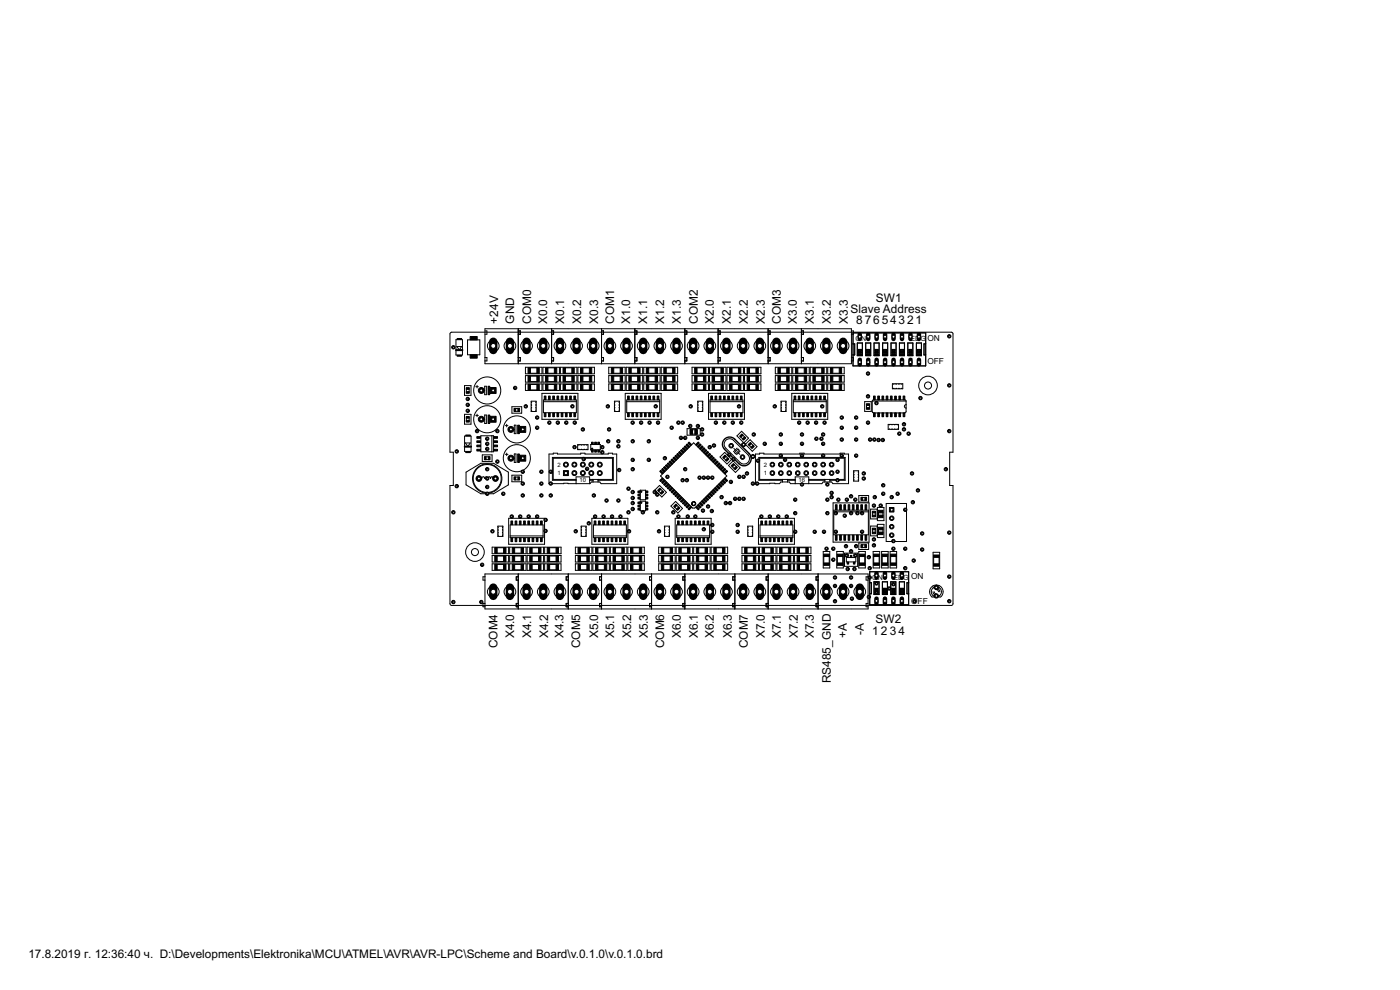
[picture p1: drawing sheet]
<svg xmlns="http://www.w3.org/2000/svg" width="420mm" height="297mm" viewBox="0 0 420 297" stroke-linecap="round" stroke-linejoin="round" font-family="sans-serif">
<defs><g id="words">
<g font-size="4">
<text x="255.2" y="93.8">Slave Address</text>
<text x="262.8" y="90.5">SW1</text>
<text x="149.5" y="97.1" transform="rotate(-90 149.5 97.1)">+24V</text>
<text x="154.3" y="97.1" transform="rotate(-90 154.3 97.1)">GND</text>
<text x="159.4" y="97.1" transform="rotate(-90 159.4 97.1)">COM0</text>
<text x="164.2" y="97.1" transform="rotate(-90 164.2 97.1)">X0.0</text>
<text x="169.3" y="97.1" transform="rotate(-90 169.3 97.1)">X0.1</text>
<text x="174.4" y="97.1" transform="rotate(-90 174.4 97.1)">X0.2</text>
<text x="179.5" y="97.1" transform="rotate(-90 179.5 97.1)">X0.3</text>
<text x="184.3" y="97.1" transform="rotate(-90 184.3 97.1)">COM1</text>
<text x="189.1" y="97.1" transform="rotate(-90 189.1 97.1)">X1.0</text>
<text x="194.2" y="97.1" transform="rotate(-90 194.2 97.1)">X1.1</text>
<text x="199.3" y="97.1" transform="rotate(-90 199.3 97.1)">X1.2</text>
<text x="204.4" y="97.1" transform="rotate(-90 204.4 97.1)">X1.3</text>
<text x="209.4" y="97.1" transform="rotate(-90 209.4 97.1)">COM2</text>
<text x="214.3" y="97.1" transform="rotate(-90 214.3 97.1)">X2.0</text>
<text x="219.4" y="97.1" transform="rotate(-90 219.4 97.1)">X2.1</text>
<text x="224.4" y="97.1" transform="rotate(-90 224.4 97.1)">X2.2</text>
<text x="229.5" y="97.1" transform="rotate(-90 229.5 97.1)">X2.3</text>
<text x="234.3" y="97.1" transform="rotate(-90 234.3 97.1)">COM3</text>
<text x="239.2" y="97.1" transform="rotate(-90 239.2 97.1)">X3.0</text>
<text x="244.2" y="97.1" transform="rotate(-90 244.2 97.1)">X3.1</text>
<text x="249.3" y="97.1" transform="rotate(-90 249.3 97.1)">X3.2</text>
<text x="254.4" y="97.1" transform="rotate(-90 254.4 97.1)">X3.3</text>
<text x="257" y="97.1">87654321</text>
<text x="154.3" y="191.6" transform="rotate(-90 154.3 191.6)">X4.0</text>
<text x="159.4" y="191.6" transform="rotate(-90 159.4 191.6)">X4.1</text>
<text x="164.5" y="191.6" transform="rotate(-90 164.5 191.6)">X4.2</text>
<text x="169.1" y="191.6" transform="rotate(-90 169.1 191.6)">X4.3</text>
<text x="179.5" y="191.6" transform="rotate(-90 179.5 191.6)">X5.0</text>
<text x="184.3" y="191.6" transform="rotate(-90 184.3 191.6)">X5.1</text>
<text x="189.4" y="191.6" transform="rotate(-90 189.4 191.6)">X5.2</text>
<text x="194.5" y="191.6" transform="rotate(-90 194.5 191.6)">X5.3</text>
<text x="204.4" y="191.6" transform="rotate(-90 204.4 191.6)">X6.0</text>
<text x="209.5" y="191.6" transform="rotate(-90 209.5 191.6)">X6.1</text>
<text x="214.3" y="191.6" transform="rotate(-90 214.3 191.6)">X6.2</text>
<text x="219.6" y="191.6" transform="rotate(-90 219.6 191.6)">X6.3</text>
<text x="229.5" y="191.6" transform="rotate(-90 229.5 191.6)">X7.0</text>
<text x="234.3" y="191.6" transform="rotate(-90 234.3 191.6)">X7.1</text>
<text x="239.4" y="191.6" transform="rotate(-90 239.4 191.6)">X7.2</text>
<text x="244.2" y="191.6" transform="rotate(-90 244.2 191.6)">X7.3</text>
<text x="254.1" y="191.5" transform="rotate(-90 254.1 191.5)">+A</text>
<text x="259.2" y="190.6" transform="rotate(-90 259.2 190.6)">-A</text>
<text x="261.8" y="190.5">12</text>
<text x="262.8" y="187">SW2</text>
<text x="267.1" y="190.5">34</text>
<text x="149.3" y="194.5" transform="rotate(-90 149.3 194.5)">COM4</text>
<text x="174.2" y="194.5" transform="rotate(-90 174.2 194.5)">COM5</text>
<text x="199.3" y="194.5" transform="rotate(-90 199.3 194.5)">COM6</text>
<text x="224.4" y="194.5" transform="rotate(-90 224.4 194.5)">COM7</text>
<text x="249.3" y="205.1" transform="rotate(-90 249.3 205.1)">RS485_GND</text>
<text x="8.5" y="287.5">17.8.2019 г. 12:36:40 ч. D:\Developments\Elektronika\MCU\ATMEL\AVR\AVR-LPC\Scheme and Board\v.0.1.0\v.0.1.0.brd</text>
</g>
<g font-size="2.8">
<text x="278.3" y="102.2">ON</text>
<text x="278.3" y="109.3">OFF</text>
<text x="273.4" y="173.8">ON</text>
<text x="273.4" y="181.1">OFF</text>
</g>
<g font-size="2.4">
<text x="256.7" y="102.3">ON</text>
<text x="273.2" y="102.3">EDG</text>
<text x="257.8" y="109">1</text>
<text x="260" y="109">2</text>
<text x="262.6" y="109">3</text>
<text x="265.1" y="109">4</text>
<text x="267.7" y="109">5</text>
<text x="270.2" y="109">6</text>
<text x="272.7" y="109">7</text>
<text x="275.3" y="109">8</text>
<text x="261.8" y="174">ON</text>
<text x="268.1" y="174">EDG</text>
<text x="262.8" y="180.7">1</text>
<text x="265.1" y="180.7">2</text>
<text x="267.6" y="180.7">3</text>
<text x="270.1" y="180.7">4</text>
</g>
<g font-size="2">
<text x="167.3" y="142.6">1</text>
<text x="167.3" y="140">2</text>
<text x="229.3" y="142.6">1</text>
<text x="229.3" y="140">2</text>
<text x="173.9" y="144.7">10</text>
<text x="239.7" y="144.7">16</text>
</g>
</g></defs>
<g fill="#000" stroke="#000" stroke-width=".3">
<path d="M145.5 98.6h10zM145.5 99.3h.6zM146.1 99.3v1zM155.5 98.6v.7zM155.5 99.3v1zM155.5 99.3h.6zM155.5 98.6h10zM156.1 99.3v1zM165.5 98.6h5zM165.5 99.3h.6zM165.5 98.6v.7zM165.5 99.3v1z"/>
<path d="M166.1 99.3v1zM170.5 98.6h10zM180.5 98.6v.7zM180.5 99.3v1zM180.5 99.3h.6zM180.5 98.6h10zM181.1 99.3v1zM190.5 98.6h5zM190.5 99.3h.6zM190.5 98.6v.7zM190.5 99.3v1zM191.1 99.3v1z"/>
<path d="M195.5 98.6h10zM205.5 98.6v.7zM205.5 99.3v1zM205.5 99.3h.6zM205.5 98.6h10zM206.1 99.3v1zM215.5 98.6h5zM215.5 99.3h.6zM215.5 98.6v.7zM215.5 99.3v1zM216.1 99.3v1zM220.5 98.6h10z"/>
<path d="M230.5 98.6v.7zM230.5 99.3v1zM230.5 99.3h.6zM230.5 98.6h10zM231.1 99.3v1zM240.5 98.6h4.9zM240.5 99.3h.6zM240.5 98.6v.7zM240.5 99.3v1zM241.1 99.3v1zM245.5 98.6h10zM255.5 98.6v.7z"/>
<path d="M255.5 99.3v1zM255.5 99.3h.6zM256 99.9v3.3zM256.1 99.3v1zM256 99.9h21.8zM136.8 101.9v4.6zM136.8 101.9h2zM137.1 104h1.4zM137.1 104l.7 1zM138.5 104l-.7 1zM138.8 101.9v4.6zM136.8 106.5h2z"/>
<path d="M139.4 115.7v2.9zM139.4 115.7h2zM140 116.8v.7zM140.3 102v4.4zM140.3 102h3.7zM140.8 116.8v.7zM141.4 115.7v2.9zM139.4 118.6h2zM142.8 116h.8zM143.2 115.6v.8zM140.3 106.4h3.7zM144 102v4.4z"/>
<path d="M144.6 117.2h.9zM145.5 117.2v1.2zM145.5 118.4h.5zM145.5 115.9v1.3zM145.5 108.3v.8zM145.5 107.3v1zM145.5 98.6v8.7zM145.5 107.3h.6zM146 115.9v2.5zM145.5 115.9h.5zM146.1 107.3v1zM145.5 108.3h.6z"/>
<path d="M145.5 100.3h.6zM146.9 117.2h1zM145.5 109.1h10zM155.5 100.3v7zM155.5 107.3v1zM155.5 108.3v.8zM155.5 107.3h.6zM155.5 98.6v8.7zM155.5 100.3h.6zM156.1 107.3v1zM155.5 108.3h.6zM157.7 110.2h4.9z"/>
<path d="M157.7 110.2v2zM157.7 112.7h4.9zM157.7 112.7v2zM157.7 115.2h4.9zM157.7 115.2v2zM159.2 112h1.9zM159.2 110.4h1.9zM159.2 114.5h1.9zM159.2 112.9h1.9zM159.2 117h1.9zM159.2 115.4h1.9zM162.6 110.2v2z"/>
<path d="M157.7 112.2h4.9zM162.6 112.7v2zM157.7 114.7h4.9zM162.6 115.2v2zM157.7 117.2h4.9zM162.6 118h10.8zM162.9 110.2h5zM162.9 110.2v2zM162.9 112.7h5zM162.9 112.7v2zM162.9 115.2h5zM162.9 115.2v2z"/>
<path d="M165.5 108.3v.8zM165.5 107.3v1zM165.5 98.6v8.7zM165.5 107.3h.6zM155.5 109.1h10zM165.5 100.3v7zM166.1 107.3v1zM165.5 108.3h.6zM165.5 100.3h.6zM164.4 112h2zM164.4 110.4h2zM164.4 114.5h2z"/>
<path d="M164.4 112.9h2zM164.4 117h2zM164.4 115.4h2zM167.9 110.2v2zM162.9 112.2h5zM167.9 112.7v2zM162.9 114.7h5zM167.9 115.2v2zM162.9 117.2h5zM168.2 110.2h4.9zM168.2 110.2v2zM168.2 112.7h4.9z"/>
<path d="M168.2 112.7v2zM168.2 115.2h4.9zM168.2 115.2v2zM165.5 109.1h5zM169.7 112h1.9zM169.7 110.4h1.9zM169.7 114.5h1.9zM169.7 112.9h1.9zM169.7 117h1.9zM169.7 115.4h1.9zM173.1 110.2v2zM168.2 112.2h4.9z"/>
<path d="M173.1 112.7v2zM168.2 114.7h4.9zM173.1 115.2v2zM168.2 117.2h4.9zM173.4 110.2h5zM173.4 110.2v2zM173.4 112.7h5zM173.4 112.7v2zM173.4 115.2h5zM173.4 115.2v2zM173.4 118v7.8zM174.9 112h2z"/>
<path d="M174.9 110.4h2zM174.9 114.5h2zM174.9 112.9h2zM174.9 117h2zM174.9 115.4h2zM178.4 110.2v2zM173.4 112.2h5zM178.4 112.7v2zM173.4 114.7h5zM178.4 115.2v2zM173.4 117.2h5zM170.5 109.1h10z"/>
<path d="M180.5 100.3v7zM180.5 107.3v1zM180.5 108.3v.8zM180.5 107.3h.6zM180.5 98.6v8.7zM180.5 100.3h.6zM181.1 107.3v1zM180.5 108.3h.6zM182.7 110.2h4.9zM182.7 110.2v2zM182.7 112.7h4.9zM182.7 112.7v2z"/>
<path d="M182.7 115.2h4.9zM182.7 115.2v2zM184.2 112h1.9zM184.2 110.4h1.9zM184.2 114.5h1.9zM184.2 112.9h1.9zM184.2 117h1.9zM184.2 115.4h1.9zM187.6 110.2v2zM182.7 112.2h4.9zM187.6 112.7v2zM182.7 114.7h4.9z"/>
<path d="M187.6 115.2v2zM182.7 117.2h4.9zM187.6 118h10.8zM187.9 110.2h5zM187.9 110.2v2zM187.9 112.7h5zM187.9 112.7v2zM187.9 115.2h5zM187.9 115.2v2zM190.5 108.3v.8zM190.5 107.3v1zM190.5 98.6v8.7z"/>
<path d="M190.5 107.3h.6zM180.5 109.1h10zM190.5 100.3v7zM191.1 107.3v1zM190.5 108.3h.6zM190.5 100.3h.6zM189.4 112h2zM189.4 110.4h2zM189.4 114.5h2zM189.4 112.9h2zM189.4 117h2zM189.4 115.4h2z"/>
<path d="M192.9 110.2v2zM187.9 112.2h5zM192.9 112.7v2zM187.9 114.7h5zM192.9 115.2v2zM187.9 117.2h5zM193.2 110.2h4.9zM193.2 110.2v2zM193.2 115.2h4.9zM193.2 115.2v2zM193.2 112.7h4.9zM193.2 112.7v2z"/>
<path d="M190.5 109.1h5zM194.7 112h1.9zM194.7 110.4h1.9zM194.7 117h1.9zM194.7 115.4h1.9zM194.7 114.5h1.9zM194.7 112.9h1.9zM198.1 110.2v2zM193.2 112.2h4.9zM198.1 115.2v2zM193.2 117.2h4.9zM198.1 112.7v2z"/>
<path d="M193.2 114.7h4.9zM198.4 118v7.8zM198.4 110.2h5zM198.4 110.2v2zM198.4 115.2h5zM198.4 115.2v2zM198.4 112.7h5zM198.4 112.7v2zM199.9 112h2zM199.9 110.4h2zM199.9 117h2zM199.9 115.4h2z"/>
<path d="M199.9 114.5h2zM199.9 112.9h2zM203.4 110.2v2zM198.4 112.2h5zM203.4 115.2v2zM198.4 117.2h5zM203.4 112.7v2zM198.4 114.7h5zM195.5 109.1h10zM205.5 100.3v7zM205.5 107.3v1zM205.5 108.3v.8z"/>
<path d="M205.5 107.3h.6zM205.5 98.6v8.7zM205.5 100.3h.6zM206.1 107.3v1zM205.5 108.3h.6zM207.7 110.2h4.9zM207.7 110.2v2zM207.7 112.7h4.9zM207.7 112.7v2zM207.7 115.2h4.9zM207.7 115.2v2zM209.2 112h1.9z"/>
<path d="M209.2 110.4h1.9zM209.2 114.5h1.9zM209.2 112.9h1.9zM209.2 117h1.9zM209.2 115.4h1.9zM212.6 110.2v2zM207.7 112.2h4.9zM212.6 112.7v2zM207.7 114.7h4.9zM212.6 115.2v2zM207.7 117.2h4.9zM212.6 118h10.8z"/>
<path d="M212.9 110.2h5zM212.9 110.2v2zM212.9 112.7h5zM212.9 112.7v2zM212.9 115.2h5zM212.9 115.2v2zM215.5 108.3v.8zM215.5 107.3v1zM215.5 98.6v8.7zM215.5 107.3h.6zM205.5 109.1h10zM215.5 100.3v7z"/>
<path d="M216.1 107.3v1zM215.5 108.3h.6zM215.5 100.3h.6zM214.4 112h1.9zM214.4 110.4h1.9zM214.4 114.5h1.9zM214.4 112.9h1.9zM214.4 117h1.9zM214.4 115.4h1.9zM217.9 110.2v2zM212.9 112.2h5zM217.9 112.7v2z"/>
<path d="M212.9 114.7h5zM217.9 115.2v2zM212.9 117.2h5zM218.2 110.2h4.9zM218.2 110.2v2zM218.2 115.2h4.9zM218.2 115.2v2zM218.2 112.7h4.9zM218.2 112.7v2zM215.5 109.1h5zM219.7 112h1.9zM219.7 110.4h1.9z"/>
<path d="M219.7 117h1.9zM219.7 115.4h1.9zM219.7 114.5h1.9zM219.7 112.9h1.9zM223.1 110.2v2zM218.2 112.2h4.9zM223.1 115.2v2zM218.2 117.2h4.9zM223.1 112.7v2zM218.2 114.7h4.9zM223.4 118v7.8zM223.4 110.2h5z"/>
<path d="M223.4 110.2v2zM223.4 115.2h5zM223.4 115.2v2zM223.4 112.7h5zM223.4 112.7v2zM224.9 112h1.9zM224.9 110.4h1.9zM224.9 117h1.9zM224.9 115.4h1.9zM224.9 114.5h1.9zM224.9 112.9h1.9zM228.4 110.2v2z"/>
<path d="M223.4 112.2h5zM228.4 115.2v2zM223.4 117.2h5zM228.4 112.7v2zM223.4 114.7h5zM220.5 109.1h10zM230.5 100.3v7zM230.5 107.3v1zM230.5 108.3v.8zM230.5 107.3h.6zM230.5 98.6v8.7zM230.5 100.3h.6z"/>
<path d="M231.1 107.3v1zM230.5 108.3h.6zM232.7 110.2h4.9zM232.7 110.2v2zM232.7 112.7h4.9zM232.7 112.7v2zM232.7 115.2h4.9zM232.7 115.2v2zM234.2 112h1.9zM234.2 110.4h1.9zM234.2 114.5h1.9zM234.2 112.9h1.9z"/>
<path d="M234.2 117h1.9zM234.2 115.4h1.9zM237.6 110.2v2zM232.7 112.2h4.9zM237.6 118h10.8zM237.6 112.7v2zM232.7 114.7h4.9zM237.6 115.2v2zM232.7 117.2h4.9zM237.9 110.2h5zM237.9 110.2v2zM237.9 112.7h5z"/>
<path d="M237.9 112.7v2zM237.9 115.2h5zM237.9 115.2v2zM240.5 108.3v.8zM240.5 107.3v1zM240.5 98.6v8.7zM240.5 107.3h.6zM230.5 109.1h10zM240.5 100.3v7zM241.1 107.3v1zM240.5 108.3h.6zM240.5 100.3h.6z"/>
<path d="M239.4 112h1.9zM239.4 110.4h1.9zM239.4 114.5h1.9zM239.4 112.9h1.9zM239.4 117h1.9zM239.4 115.4h1.9zM242.9 110.2v2zM237.9 112.2h5zM242.9 112.7v2zM237.9 114.7h5zM242.9 115.2v2zM237.9 117.2h5z"/>
<path d="M243.2 110.2h4.9zM243.2 110.2v2zM243.2 115.2h4.9zM243.2 115.2v2zM243.2 112.7h4.9zM243.2 112.7v2zM240.5 109.1h4.9zM244.7 112h1.9zM244.7 110.4h1.9zM244.7 117h1.9zM244.7 115.4h1.9zM244.7 114.5h1.9z"/>
<path d="M244.7 112.9h1.9zM248.1 110.2v2zM243.2 112.2h4.9zM248.1 115.2v2zM243.2 117.2h4.9zM248.1 112.7v2zM243.2 114.7h4.9zM248.4 110.2h5zM248.4 110.2v2zM248.4 118v7.8zM248.4 115.2h5zM248.4 115.2v2z"/>
<path d="M248.4 112.7h5zM248.4 112.7v2zM249.9 112h1.9zM249.9 110.4h1.9zM249.9 117h1.9zM249.9 115.4h1.9zM249.9 114.5h1.9zM249.9 112.9h1.9zM253.4 110.2v2zM248.4 112.2h5zM253.4 115.2v2zM248.4 117.2h5z"/>
<path d="M253.4 112.7v2zM248.4 114.7h5zM245.5 109.1h10zM255.5 100.3v7zM255.5 107.3v1zM255.5 108.3v.8zM255.5 107.3h.6zM256 109.8h21.8zM256 106.5h.5zM256 106.5v3.3zM256 103.2v3.3zM255.5 100.3h.6z"/>
<path d="M256.1 107.3v1zM255.5 108.3h.6zM256.5 103.2v3.3zM256 103.2h.5zM257.3 102.9v3.8zM257.3 102.9h1.5zM258.8 102.9v3.8zM257.3 106.7h1.5zM259.8 102.9v3.8zM259.8 102.9h1.5zM261.3 102.9v3.8zM259.8 106.7h1.5z"/>
<path d="M262.3 102.9v3.8zM262.3 102.9h1.5zM263.8 102.9v3.8zM262.3 106.7h1.5zM264.9 102.9v3.8zM264.9 102.9h1.5zM266.4 102.9v3.8zM264.9 106.7h1.5zM267.4 102.9v3.8zM267.4 102.9h1.5zM267.8 115.1v1.5zM267.8 115.1h.2z"/>
<path d="M267.8 116.6h.3zM268.3 115.1h.5zM268.3 116.6h.6zM268.9 102.9v3.8zM267.4 106.7h1.5zM269.1 115.1h.5zM269.1 116.6h.6zM269.9 115.1h.5zM269.9 102.9v3.8zM269.9 102.9h1.6zM269.9 116.6h.5zM270.7 115.1h.2z"/>
<path d="M270.7 116.6h.2zM270.9 115.1v1.5zM271.5 102.9v3.8zM269.9 106.7h1.6zM262.1 120h9.4zM272.5 102.9v3.8zM272.5 102.9h1.5zM274 102.9v3.8zM272.5 106.7h1.5zM275 102.9v3.8zM275 102.9h1.5zM276.5 102.9v3.8z"/>
<path d="M275 106.7h1.5zM277.3 103.2v3.3zM277.3 106.5h.5zM277.8 106.5v3.3zM277.3 103.2h.5zM277.8 99.9v3.3zM277.8 103.2v3.3zM139.4 124.3v3zM139.4 124.3h2zM139.4 130.9v4.5zM139.4 130.9h2zM139.7 132.9h1.4z"/>
<path d="M140 125.4v.8zM139.7 132.9l.7 1.1zM140.8 125.4v.8zM141.1 132.9l-.7 1.1zM141.4 124.3v3zM139.4 127.3h2zM141.4 130.9v4.5zM139.4 135.4h2zM142.8 124.7h.8zM143.2 124.3v.7zM144.3 139h3.8zM144.3 130.7h3.3z"/>
<path d="M144.3 130.7v4.9zM144.6 125.8h.9zM144.7 136.5v2zM144.7 136.5h3zM145.5 125.8v1.3zM145.5 127.1h.5zM145.5 124.5v1.3zM146 124.5v2.6zM145.5 124.5h.5zM145.9 137.9h.7zM145.9 137.1h.7zM146.9 125.8h1z"/>
<path d="M147.6 130.7h.5zM144.3 135.6h3.3zM147.6 130.7v4.9zM144.7 138.5h3zM147.7 136.5v2zM148.1 130.7v4.9zM147.6 135.6h.5zM151.7 127.7h.7zM151.7 136.3h.7zM152.1 127.3v.8zM152.1 136v.7zM153.5 128.8h.8z"/>
<path d="M153.5 137.5h.8zM153.6 122h3zM153.6 122v2zM154.3 128.8v1.3zM154.3 130.1h.6zM154.3 127.6v1.2zM154.3 137.5v1.2zM154.3 138.7h.6zM154.3 136.2v1.3zM154.7 122.6h.8zM154.7 123.4h.8zM154.9 127.6v2.5z"/>
<path d="M154.3 127.6h.6zM154.9 136.2v2.5zM154.3 136.2h.6zM155.7 128.8h1.1zM155.7 137.5h1.1zM156.6 122v2zM153.6 124h3zM159.4 123.3v.2zM159.4 122.5v.5zM159.4 121.7v.5zM159.4 120.9v.5zM159.4 120.4v.2z"/>
<path d="M159.4 120.4h1.5zM160.9 120.4v.2zM160.9 120.8v.6zM160.9 121.6v.6zM160.9 122.4v.6zM160.9 123.3v.2zM159.4 123.5h1.5zM162.6 118v7.8zM163.1 120h9.9zM163.1 120.5h9.9zM163.1 120.5v3.3zM163.1 120v.5z"/>
<path d="M164.8 136.2h1.2zM164.8 136.2v8.9zM165.8 137.2v6.9zM166 137.5h17.8zM166 137.5v6.3zM166 136v.2zM166 136h1.3zM167.3 136v.2zM167.3 136.2h7zM173 120v.5zM173 120.5v3.3zM163.1 123.8h9.9z"/>
<path d="M173.4 133.4v1.5zM173.4 133.4h.2zM162.6 125.8h10.8zM173.4 134.9h.2zM173.8 133.4h.6zM174.3 136v.2zM173.9 134.9h.5zM174.6 133.4h.6zM174.7 134.9h.5zM175.4 133.4h.6zM174.3 136h1.3zM175.6 136v.2z"/>
<path d="M175.6 136.2h6.9zM175.5 134.9h.5zM176.2 133.4h.3zM176.3 134.9h.2zM176.5 133.4v1.5zM177.3 133.4v1.6zM177.3 133.4h2.8zM180.1 133.4v1.6zM177.3 135h2.8zM182.5 136v.2zM183.8 136v.2zM182.5 136h1.3z"/>
<path d="M183.8 136.2h1.3zM165.8 137.2h18.3zM184.4 123.3v.2zM184.4 122.5v.5zM184.4 121.7v.5zM184.4 120.9v.5zM184.4 120.4v.2zM184.4 120.4h1.5zM185.9 120.4v.2zM185.9 120.8v.6zM185.9 121.6v.6zM185.9 122.4v.6z"/>
<path d="M185.9 123.3v.2zM184.4 123.5h1.5zM187.6 118v7.8zM188.1 120h9.9zM188.1 120.5h9.9zM188.1 120.5v3.3zM188.1 120v.5zM198 120v.5zM198 120.5v3.3zM188.1 123.8h9.9zM187.6 125.8h10.8zM206.2 128.6h3.9z"/>
<path d="M206.2 128.6v2zM207.8 128.9h.8zM207.8 130.3h.8zM208.2 132.9l9.9 9.9zM209.4 123.3v.2zM209.4 122.5v.5zM209.4 121.7v.5zM209.4 120.9v.5zM209.4 120.4v.2zM209.4 120.4h1.5zM206.2 130.6h3.9zM210.1 128.6v2z"/>
<path d="M210.9 120.4v.2zM210.9 120.8v.6zM210.9 121.6v.6zM210.9 122.4v.6zM210.9 123.3v.2zM209.4 123.5h1.5zM212.6 118v7.8zM213.1 120h9.9zM213.1 120.5h9.9zM213.1 120.5v3.3zM213.1 120v.5zM216.1 137.1l1.4-1.4z"/>
<path d="M217.5 135.7l2.1 2.1zM217.3 137.5l.5 .5zM217.8 134.5l4.3 4.3zM216.1 137.1l2.1 2.1zM217.9 136.9l.5 .5zM218.6 139.7l1.4-1.4zM219.6 137.8l-1.4 1.4zM220 138.3l2.1 2.1zM220.1 135.5l.6-.5zM220.4 135.8l1.1-1.1zM220.4 139.4l.5 .6zM221.2 134.5l-.5 .5z"/>
<path d="M220.2 134.5l.5 .5zM220.4 135.8l.4 .4zM221 136.4l.6-.5zM221.2 130.8l1.4-1.4zM221.5 134.7l.3 .4zM221.6 135.9l.5-.5zM221.6 135.9l.4 .4zM221.8 135.1l-1 1.1zM222.6 129.4l2 2.1zM222.4 131.2l.5 .5zM223 120v.5zM223 120.5v3.3z"/>
<path d="M213.1 123.8h9.9zM221.2 130.8l2 2.1zM212.6 125.8h10.8zM222.9 130.6l.6 .5zM223.7 133.3l1.4-1.4zM220.1 132.1l4.4 4.3zM224.6 131.5l-1.4 1.4zM224.9 133.7l.5 .5zM225.1 131.9l2.1 2.1zM225.5 133.1l.5 .5zM223.7 133.3l2.1 2.1zM226.7 136.2h1.3z"/>
<path d="M226.7 136.2v8.9zM227.2 134l-1.4 1.4zM227.7 137.2v6.9zM228 137.5h25.4zM228 137.5v6.3zM228 136v.2zM228 136h1.3zM229.3 136v.2zM229.3 136.2h10.8zM234.4 123.3v.2zM234.4 122.5v.5zM234.4 121.7v.5z"/>
<path d="M234.4 120.9v.5zM234.4 120.4v.2zM234.4 120.4h1.5zM235.9 120.4v.2zM235.9 120.8v.6zM235.9 121.6v.6zM235.9 122.4v.6zM235.9 123.3v.2zM234.4 123.5h1.5zM237.6 118v7.8zM238.1 120h9.9zM238.1 120.5h9.9z"/>
<path d="M238.1 120.5v3.3zM238.1 120v.5zM240.1 136v.2zM240.1 136h1.2zM241.3 136v.2zM241.3 136.2h10.8zM248 120v.5zM248 120.5v3.3zM238.1 123.8h9.9zM237.6 125.8h10.8zM252.1 136v.2zM253.4 136v.2z"/>
<path d="M252.1 136h1.3zM253.4 136.2h1.3zM227.7 137.2h25.9zM259.5 120.5v2.9zM259.5 120.5h2zM260.1 121.6v.7zM260.9 121.6v.7zM261.5 120.5v2.9zM259.5 123.4h2zM261.8 120.4v3.1zM262.1 123.9h9.4zM266.6 127.3h.2z"/>
<path d="M266.6 127.3v1.5zM266.6 128.8h.2zM267 127.3h.6zM267.1 128.8h.5zM267.8 127.3h.6zM267.9 128.8h.5zM268.6 127.3h.6zM268.7 128.8h.5zM269.4 127.3h.3zM269.7 127.3v1.5zM269.5 128.8h.2zM271.9 122.4v1.1z"/>
<path d="M271.9 121.4v1zM271.9 120.4v1zM261.8 120.3h10.1zM139.9 141.7l4.4-2.7zM139.9 145.5l4.4 2.6zM139.9 141.7v3.8zM143.8 143.6h.8zM144.3 148.1h3.8zM148 143.6h.6zM149.4 159.2v.5zM149.4 158.4v.5zM149.4 157.9v.2z"/>
<path d="M149.4 157.9h1.5zM150.9 157.9v.2zM150.9 158.3v.6zM150.9 159.1v.6zM150.9 159.9v.6zM148.1 139l4.5 2.7zM148.1 148.1l4.5-2.6zM152.6 141.7v3.8zM152.7 155.5h10.7zM153.1 157.5h9.9zM153.6 142.6h3zM153.6 142.6v1.9z"/>
<path d="M154.7 143.1h.8zM154.7 144h.8zM156.6 142.6v1.9zM153.6 144.5h3zM163 157.5v3.3zM163.4 155.5v7.8zM165.8 144.1h7.1zM164.8 145.1h4.4zM169.2 145h1.3zM172.9 143.1v.7zM166 143.8h6.9zM172.9 143.8v.3z"/>
<path d="M172.9 144.1v1zM170.5 145.1h2.4zM174.4 159.2v.5zM174.4 158.4v.5zM174.4 157.9v.2zM174.4 157.9h1.5zM175.9 157.9v.2zM175.9 158.3v.6zM175.9 159.1v.6zM175.9 159.9v.6zM172.9 143.1h4.1zM177 143.1v.7z"/>
<path d="M177 143.8v.3zM172.9 145.1h4.1zM177 144.1v1zM177.5 144.6l-.4 .5zM177.6 155.5h10.8zM178 143.8v.3zM177 143.8h1zM177 144.1h1zM178 144.1v.5zM177.5 144.6h.5zM178.1 157.5h9.9zM179.5 143.8v.3z"/>
<path d="M178 143.8h1.5zM179.5 144.1h4.6zM179.5 144.1v.5zM178 144.6h1.5zM180 144.6l.4 .5zM179.5 144.6h.5zM183.8 137.5v6.3zM179.5 143.8h4.3zM184.1 137.2v6.9zM180.4 145.1h4.7zM185.1 136.2v8.9zM188 157.5v3.3z"/>
<path d="M188.4 155.5v7.8zM192.1 147.1h1.7zM192.1 150.4h1.7zM192.1 147.1v2.8zM192.1 150.4v2.8zM192.1 149.9h1.7zM192.1 153.2h1.7zM193.8 147.1v2.8zM193.8 150.4v2.8zM196.5 147l1.4-1.4zM197.7 147.4l.5 .5zM197.9 145.6l2.1 2.1z"/>
<path d="M198.2 142.8l10-9.9zM198.3 146.8l.5 .5zM196.5 147l2.1 2.1zM199.4 159.2v.5zM199.4 158.4v.5zM199.4 157.9v.2zM199.4 157.9h1.5zM200 147.7l-1.4 1.4zM200.9 157.9v.2zM200.9 158.3v.6zM200.9 159.1v.6zM200.9 159.9v.6z"/>
<path d="M201.4 151.8l1.4-1.3zM202.5 152.3l.6 .4zM202.6 155.5h10.8zM202.8 150.5l2 2zM203.1 157.5h9.9zM203.2 151.6l.5 .5zM201.4 151.8l2.1 2.1zM204.8 152.5l-1.3 1.4zM198.2 142.8l9.7 9.6zM207.9 152.4h.6zM213 157.5v3.3zM213.4 155.5v7.8z"/>
<path d="M218.1 142.8l-9.6 9.6zM219.8 140.1l.5 .5zM218.6 139.7l2.1 2.1zM222.1 140.4l-1.4 1.4zM224.4 159.2v.5zM224.4 158.4v.5zM224.4 157.9v.2zM224.4 157.9h1.5zM225.9 157.9v.2zM225.9 158.3v.6zM225.9 159.1v.6zM225.9 159.9v.6z"/>
<path d="M226.7 145.1h4.3zM227.6 155.5h10.8zM227.7 144.1h7.1zM228.1 157.5h9.9zM231 145h1.6zM232.6 145.1h1.4zM234.3 144.6l-.3 .5zM234.8 144.1v.5zM234.8 143.8v.3zM228 143.8h6.8zM234.3 144.6h.5zM236.4 144.1v.5z"/>
<path d="M236.4 144.1h2.3zM236.4 143.8v.3zM234.8 143.8h1.6zM234.8 144.6h1.6zM236.9 144.6l.4 .5zM236.4 144.6h.5zM237.3 145.1h1.4zM238 157.5v3.3zM238.4 155.5v7.8zM238.7 143.1v.7zM236.4 143.8h2.3zM238.7 143.8v.3z"/>
<path d="M238.7 144.1v1zM238.7 143.1h4zM242.7 143.1v.7zM242.7 143.8v.3zM238.7 145.1h4zM242.7 144.1v1zM242.7 145.1h4zM247 144.6l-.3 .5zM247.5 143.8v.3zM242.7 143.8h4.8zM242.7 144.1h4.8zM247.5 144.1v.5z"/>
<path d="M247 144.6h.5zM249.1 143.8v.3zM247.5 143.8h1.6zM249.1 144.1h4.5zM249.1 144.1v.5zM247.5 144.6h1.6zM249.6 144.6l.4 .5zM249.1 144.6h.5zM250 150.9h10.8zM250.2 153.1h10.4zM250.2 153.6h10.4zM253.4 137.5v6.3z"/>
<path d="M249.1 143.8h4.3zM253.6 137.2v6.9zM250 145.1h4.7zM254.7 136.2v8.9zM256.2 144.1v.3zM256.2 143.4v.5zM256.2 142.6v.5zM256.2 141.8v.5zM256.2 141.2v.3zM256.2 141.2h1.5zM257.7 141.2v.3zM257.7 141.7v.6z"/>
<path d="M257.7 142.5v.5zM257.7 143.3v.5zM257.7 144.1v.3zM256.2 144.4h1.5zM257.7 148.7v1.9zM257.7 148.7h3zM258.9 150.1h.7zM258.9 149.2h.7zM260.6 153.1v7.4zM257.7 150.6h3zM260.7 148.7v1.9zM260.8 150.9v11.8z"/>
<path d="M261.3 157.8h1.9zM261.3 152.8v2.9zM261.3 152.8h1.9zM261.8 159v.7zM261.8 153.9v.7zM262.7 159v.7zM262.7 153.9v.7zM263.2 157.8v3zM263.2 152.8v2.9zM261.3 155.7h1.9zM263.3 157.3h2zM263.3 152.3v3.9z"/>
<path d="M263.3 152.3h2zM263.7 158.9v.8zM263.7 153.8v.8zM265 158.9v.8zM265 153.8v.8zM265.3 157.3v4zM265.3 152.3v3.9zM263.3 156.2h2zM266 151.1h6.1zM272.1 151.1v11.4zM144.9 173.1v1zM144.9 173.1h.6z"/>
<path d="M145.5 172.2h10zM145.5 173.1v1zM145.5 172.2v.9zM144.9 174.1h.6zM147.7 166.7v1.9zM147.7 166.7h4.9zM147.7 169.2v1.9zM147.7 169.2h4.9zM147.7 164.2v1.9zM147.7 164.2h4.9zM149.2 166.8h1.9zM149.2 168.5h1.9z"/>
<path d="M149.2 169.4h1.9zM149.2 171h1.9zM149.2 164.3h1.9zM149.2 166h1.9zM149.4 160.8v.2zM149.4 160v.5zM150.9 160.7v.3zM149.4 161h1.5zM147.7 168.6h4.9zM152.6 166.7v1.9zM147.7 171.1h4.9zM152.6 169.2v1.9z"/>
<path d="M147.7 166.1h4.9zM152.6 164.2v1.9zM152.7 155.5v7.8zM153 166.7v1.9zM153 166.7h4.9zM153 169.2v1.9zM153 169.2h4.9zM153 164.2v1.9zM153 164.2h4.9zM153.1 160.8v.5zM153.1 157.5v3.3zM154.5 166.8h1.9z"/>
<path d="M154.5 168.5h1.9zM154.5 169.4h1.9zM154.5 171h1.9zM154.5 164.3h1.9zM154.5 166h1.9zM154.9 173.1v1zM154.9 173.1h.6zM155.5 172.2v.9zM155.5 173.1v1zM155.5 174.1v8.6zM154.9 174.1h.6zM155.5 172.2h10z"/>
<path d="M153 168.6h4.9zM157.9 166.7v1.9zM153 171.1h4.9zM157.9 169.2v1.9zM153 166.1h4.9zM157.9 164.2v1.9zM158.2 166.7v1.9zM158.2 166.7h4.9zM158.2 164.2v1.9zM158.2 164.2h4.9zM158.2 169.2v1.9zM158.2 169.2h4.9z"/>
<path d="M159.7 166.8h1.9zM159.7 168.5h1.9zM159.7 164.3h1.9zM159.7 166h1.9zM159.7 169.4h1.9zM159.7 171h1.9zM153.1 161.3h9.9zM153.1 160.8h9.9zM163 160.8v.5zM158.2 168.6h4.9zM163.1 166.7v1.9zM158.2 166.1h4.9z"/>
<path d="M163.1 164.2v1.9zM158.2 171.1h4.9zM163.1 169.2v1.9zM152.7 163.3h10.7zM163.4 166.7v1.9zM163.4 166.7h5zM163.4 164.2v1.9zM163.4 164.2h5zM163.4 169.2v1.9zM163.4 169.2h5zM165 166.8h1.9zM165 168.5h1.9z"/>
<path d="M165 164.3h1.9zM165 166h1.9zM165 169.4h1.9zM165 171h1.9zM165.6 172.2h4.9zM163.4 168.6h5zM168.4 166.7v1.9zM163.4 166.1h5zM168.4 164.2v1.9zM163.4 171.1h5zM168.4 169.2v1.9zM169.9 173.1v1z"/>
<path d="M169.9 173.1h.6zM170.5 172.2v.9zM170.5 173.1v1zM170.5 174.1v8.6zM169.9 174.1h.6zM170.5 172.2h10zM172.7 166.7v1.9zM172.7 166.7h4.9zM172.7 169.2v1.9zM172.7 169.2h4.9zM172.7 164.2v1.9zM172.7 164.2h4.9z"/>
<path d="M174.2 166.8h1.9zM174.2 168.5h1.9zM174.2 169.4h1.9zM174.2 171h1.9zM174.2 164.3h1.9zM174.2 166h1.9zM174.4 160.8v.2zM174.4 160v.5zM175.9 160.7v.3zM174.4 161h1.5zM172.7 168.6h4.9zM177.6 166.7v1.9z"/>
<path d="M177.6 155.5v7.8zM172.7 171.1h4.9zM177.6 169.2v1.9zM172.7 166.1h4.9zM177.6 164.2v1.9zM177.9 166.7v1.9zM177.9 166.7h5zM177.9 169.2v1.9zM177.9 169.2h5zM177.9 164.2v1.9zM177.9 164.2h5zM178.1 160.8v.5z"/>
<path d="M178.1 157.5v3.3zM179.5 166.8h1.9zM179.5 168.5h1.9zM179.5 169.4h1.9zM179.5 171h1.9zM179.5 164.3h1.9zM179.5 166h1.9zM179.9 173.1v1zM179.9 173.1h.6zM180.5 172.2h10zM180.5 173.1v1zM180.5 172.2v.9z"/>
<path d="M179.9 174.1h.6zM180.5 174.1v8.6zM177.9 168.6h5zM182.9 166.7v1.9zM177.9 171.1h5zM182.9 169.2v1.9zM177.9 166.1h5zM182.9 164.2v1.9zM183.2 166.7v1.9zM183.2 166.7h4.9zM183.2 164.2v1.9zM183.2 164.2h4.9z"/>
<path d="M183.2 169.2v1.9zM183.2 169.2h4.9zM184.7 166.8h1.9zM184.7 168.5h1.9zM184.7 164.3h1.9zM184.7 166h1.9zM184.7 169.4h1.9zM184.7 171h1.9zM178.1 161.3h9.9zM178.1 160.8h9.9zM188 160.8v.5zM183.2 168.6h4.9z"/>
<path d="M188.1 166.7v1.9zM183.2 166.1h4.9zM188.1 164.2v1.9zM183.2 171.1h4.9zM188.1 169.2v1.9zM188.4 166.7v1.9zM188.4 166.7h5zM177.6 163.3h10.8zM188.4 164.2v1.9zM188.4 164.2h5zM188.4 169.2v1.9zM188.4 169.2h5z"/>
<path d="M189.9 166.8h2zM189.9 168.5h2zM189.9 164.3h2zM189.9 166h2zM189.9 169.4h2zM189.9 171h2zM190.6 172.2h4.9zM188.4 168.6h5zM193.4 166.7v1.9zM188.4 166.1h5zM193.4 164.2v1.9zM188.4 171.1h5z"/>
<path d="M193.4 169.2v1.9zM194.9 173.1v1zM194.9 173.1h.6zM195.5 172.2v.9zM195.5 173.1v1zM195.5 174.1v8.6zM194.9 174.1h.6zM195.5 172.2h10zM197.7 166.7v1.9zM197.7 166.7h4.9zM197.7 169.2v1.9zM197.7 169.2h4.9z"/>
<path d="M197.7 164.2v1.9zM197.7 164.2h4.9zM199.2 166.8h1.9zM199.2 168.5h1.9zM199.2 169.4h1.9zM199.2 171h1.9zM199.2 164.3h1.9zM199.2 166h1.9zM199.4 160.8v.2zM199.4 160v.5zM200.9 160.7v.3zM199.4 161h1.5z"/>
<path d="M197.7 168.6h4.9zM202.6 166.7v1.9zM202.6 155.5v7.8zM197.7 171.1h4.9zM202.6 169.2v1.9zM197.7 166.1h4.9zM202.6 164.2v1.9zM202.9 166.7v1.9zM202.9 166.7h5zM202.9 169.2v1.9zM202.9 169.2h5zM202.9 164.2v1.9z"/>
<path d="M202.9 164.2h5zM203.1 160.8v.5zM203.1 157.5v3.3zM204.4 166.8h2zM204.4 168.5h2zM204.4 169.4h2zM204.4 171h2zM204.4 164.3h2zM204.4 166h2zM204.9 173.1v1zM204.9 173.1h.6zM205.5 172.2h10z"/>
<path d="M205.5 173.1v1zM205.5 172.2v.9zM204.9 174.1h.6zM205.5 174.1v8.6zM202.9 168.6h5zM207.9 166.7v1.9zM202.9 171.1h5zM207.9 169.2v1.9zM202.9 166.1h5zM207.9 164.2v1.9zM208.2 166.7v1.9zM208.2 166.7h4.9z"/>
<path d="M208.2 164.2v1.9zM208.2 164.2h4.9zM208.2 169.2v1.9zM208.2 169.2h4.9zM209.7 166.8h1.9zM209.7 168.5h1.9zM209.7 164.3h1.9zM209.7 166h1.9zM209.7 169.4h1.9zM209.7 171h1.9zM203.1 161.3h9.9zM203.1 160.8h9.9z"/>
<path d="M213 160.8v.5zM208.2 168.6h4.9zM213.1 166.7v1.9zM208.2 166.1h4.9zM213.1 164.2v1.9zM208.2 171.1h4.9zM213.1 169.2v1.9zM213.4 166.7v1.9zM213.4 166.7h5zM202.6 163.3h10.8zM213.4 164.2v1.9zM213.4 164.2h5z"/>
<path d="M213.4 169.2v1.9zM213.4 169.2h5zM214.9 166.8h2zM214.9 168.5h2zM214.9 164.3h2zM214.9 166h2zM214.9 169.4h2zM214.9 171h2zM215.6 172.2h4.9zM213.4 168.6h5zM218.4 166.7v1.9zM213.4 166.1h5z"/>
<path d="M218.4 164.2v1.9zM213.4 171.1h5zM218.4 169.2v1.9zM219.9 173.1v1zM219.9 173.1h.6zM220.5 172.2v.9zM220.5 173.1v1zM220.5 174.1v8.6zM219.9 174.1h.6zM220.5 172.2h10zM222.7 166.7v1.9zM222.7 166.7h4.9z"/>
<path d="M222.7 169.2v1.9zM222.7 169.2h4.9zM222.7 164.2v1.9zM222.7 164.2h4.9zM224.2 166.8h1.9zM224.2 168.5h1.9zM224.2 169.4h1.9zM224.2 171h1.9zM224.2 164.3h1.9zM224.2 166h1.9zM224.4 160.8v.2zM224.4 160v.5z"/>
<path d="M225.9 160.7v.3zM224.4 161h1.5zM222.7 168.6h4.9zM227.6 166.7v1.9zM227.6 155.5v7.8zM222.7 171.1h4.9zM227.6 169.2v1.9zM222.7 166.1h4.9zM227.6 164.2v1.9zM227.9 166.7v1.9zM227.9 166.7h5zM227.9 169.2v1.9z"/>
<path d="M227.9 169.2h5zM227.9 164.2v1.9zM227.9 164.2h5zM228.1 160.8v.5zM228.1 157.5v3.3zM229.4 166.8h2zM229.4 168.5h2zM229.4 169.4h2zM229.4 171h2zM229.4 164.3h2zM229.4 166h2zM229.9 173.1v1z"/>
<path d="M229.9 173.1h.6zM230.5 172.2h10zM230.5 173.1v1zM230.5 172.2v.9zM229.9 174.1h.6zM230.5 174.1v8.6zM227.9 168.6h5zM232.9 166.7v1.9zM227.9 171.1h5zM232.9 169.2v1.9zM227.9 166.1h5zM232.9 164.2v1.9z"/>
<path d="M233.2 169.2v1.9zM233.2 169.2h4.9zM233.2 164.2v1.9zM233.2 164.2h4.9zM233.2 166.7v1.9zM233.2 166.7h4.9zM234.7 169.4h1.9zM234.7 171h1.9zM234.7 164.3h1.9zM234.7 166h1.9zM234.7 166.8h1.9zM234.7 168.5h1.9z"/>
<path d="M228.1 161.3h9.9zM228.1 160.8h9.9zM238 160.8v.5zM233.2 171.1h4.9zM238.1 169.2v1.9zM233.2 166.1h4.9zM238.1 164.2v1.9zM233.2 168.6h4.9zM238.1 166.7v1.9zM238.4 166.7v1.9zM238.4 166.7h5zM227.6 163.3h10.8z"/>
<path d="M238.4 164.2v1.9zM238.4 164.2h5zM238.4 169.2v1.9zM238.4 169.2h5zM239.9 166.8h2zM239.9 168.5h2zM239.9 164.3h2zM239.9 166h2zM239.9 169.4h2zM239.9 171h2zM240.6 172.2h4.9zM238.4 168.6h5z"/>
<path d="M243.4 166.7v1.9zM238.4 166.1h5zM243.4 164.2v1.9zM238.4 171.1h5zM243.4 169.2v1.9zM244.9 173.1v1zM244.9 173.1h.6zM245.5 172.2h10zM245.5 173.1v1zM245.5 172.2v.9zM244.9 174.1h.6zM245.5 174.1v8.6z"/>
<path d="M247.1 165.5v4.9zM247.1 165.5h1.9zM247.2 167v1.9zM248.9 167v1.9zM249 165.5v4.9zM247.1 170.4h1.9zM250 150.9v11.8zM250.2 153.1v7.4zM251.1 165.5v4.9zM251.1 165.5h2zM251.3 167v1.9zM252.9 167v1.9z"/>
<path d="M253.1 165.5v4.9zM251.1 170.4h2zM253.4 166h4zM253.4 166v3.9zM254 167.3v1.3zM254 167.3h2.8zM255.6 172.2h4.9zM256.8 167.3v1.3zM254 168.6h2.8zM253.4 169.9h4zM257.4 166v3.9zM257.7 165.5v4.9z"/>
<path d="M257.7 165.5h2zM257.7 162.9h3zM257.7 162.9v2zM257.9 167v1.9zM258.9 163.4h.7zM258.9 164.3h.7zM259.5 167v1.9zM259.7 165.5v4.9zM257.7 170.4h2zM259.9 173.1v1zM259.9 173.1h.6zM260.5 172.2v.9z"/>
<path d="M260.5 173.1v1zM260.5 174.1v8.6zM259.9 174.1h.6zM250.2 160.5h10.4zM260.7 162.9v2zM257.7 164.9h3zM250 162.7h10.8zM261 171.5v3.3zM261 178.1h.5zM261 178.1v3.3zM261 174.8v3.3zM261.3 157.8v3z"/>
<path d="M261.5 174.8v3.3zM261 174.8h.5zM262 165.5v4.9zM262 165.5h2zM262.2 167v1.9zM262.3 174.6v3.8zM262.3 174.6h1.5zM261.3 160.8h1.9zM263.3 157.3v4zM263.8 174.6v3.8zM262.3 178.4h1.5zM263.8 167v1.9z"/>
<path d="M264 165.5v4.9zM262 170.4h2zM264.6 165.5v4.9zM264.6 165.5h2zM264.8 167v1.9zM264.8 174.6v3.8zM264.8 174.6h1.5zM263.3 161.3h2zM266 151.1v11.4zM266.3 174.6v3.8zM264.8 178.4h1.5zM266.4 167v1.9z"/>
<path d="M266.6 165.5v4.9zM264.6 170.4h2zM267.1 165.5v4.9zM267.1 165.5h2zM267.3 167v1.9zM267.4 174.6v3.8zM267.4 174.6h1.5zM268.9 174.6v3.8zM267.4 178.4h1.5zM268.9 167v1.9zM269.1 165.5v4.9zM267.1 170.4h2z"/>
<path d="M269.9 174.6v3.8zM269.9 174.6h1.5zM271.4 174.6v3.8zM269.9 178.4h1.5zM266 162.5h6.1zM272.2 174.8v3.3zM272.2 178.1h.5zM261 171.5h11.7zM272.2 174.8h.5zM272.7 171.5v3.3zM272.7 174.8v3.3zM279.7 179.1h2.6z"/>
<path d="M280 165.7v5zM280 165.7h2zM280.2 167.2v2zM281.8 167.2v2zM282 165.7v5zM280 170.7h2zM144.9 181.1v1zM144.9 181.1h.6zM145.5 182.1v.6zM145.5 181.1v1zM145.5 174.1v7zM144.9 182.1h.6z"/>
<path d="M154.9 181.1v1zM154.9 181.1h.6zM145.5 182.7h10zM154.9 182.1h.6zM155.5 182.1v.6zM155.5 181.1v1zM155.5 174.1v7zM155.5 182.7h10zM169.9 181.1v1zM169.9 181.1h.6zM165.6 182.7h4.9zM169.9 182.1h.6z"/>
<path d="M170.5 182.1v.6zM170.5 181.1v1zM170.5 174.1v7zM179.9 181.1v1zM179.9 181.1h.6zM180.5 182.1v.6zM180.5 181.1v1zM180.5 174.1v7zM179.9 182.1h.6zM170.5 182.7h10zM180.5 182.7h10zM194.9 181.1v1z"/>
<path d="M194.9 181.1h.6zM190.6 182.7h4.9zM194.9 182.1h.6zM195.5 182.1v.6zM195.5 181.1v1zM195.5 174.1v7zM204.9 181.1v1zM204.9 181.1h.6zM205.5 182.1v.6zM205.5 181.1v1zM205.5 174.1v7zM204.9 182.1h.6z"/>
<path d="M195.5 182.7h10zM205.5 182.7h10zM219.9 181.1v1zM219.9 181.1h.6zM215.6 182.7h4.9zM219.9 182.1h.6zM220.5 182.1v.6zM220.5 181.1v1zM220.5 174.1v7zM229.9 181.1v1zM229.9 181.1h.6zM230.5 182.1v.6z"/>
<path d="M230.5 181.1v1zM230.5 174.1v7zM229.9 182.1h.6zM220.5 182.7h10zM230.5 182.7h10zM244.9 181.1v1zM244.9 181.1h.6zM245.5 182.1v.6zM245.5 181.1v1zM245.5 174.1v7zM244.9 182.1h.6zM240.6 182.7h4.9z"/>
<path d="M245.5 182.7h10zM259.9 181.1v1zM259.9 181.1h.6zM255.6 182.7h4.9zM259.9 182.1h.6zM261 181.4h11.7zM272.7 178.1v3.3z"/>
<path d="M177.6 134.5h.2v.2h-.2z" fill-rule="evenodd"/>
<path d="M192.4 147.4h.2v.2h-.2z" fill-rule="evenodd"/>
<path d="M192.4 150.7h.2v.2h-.2z" fill-rule="evenodd"/>
<path d="M207.7 150.7a.64 .64 0 0 1 1 .1 .64 .64 0 0 1-.4 .9 .64 .64 0 0 1-.8-.6 .54 .54 0 0 1 .8-.5 .54 .54 0 0 1 .2 .9 .58 .58 0 0 1-.7-.1 .58 .58 0 0 1-.1-.7z" fill-rule="evenodd"/>
<circle cx="222.8" cy="137.1" r=".68"/>
</g>
<path d="M217.4 134.8l4.4 4.3zM220.5 131.8l4.3 4.3z" fill="#000" stroke="#000" stroke-width=".42"/>
<path d="M220.5 131.8a2.16 2.16 0 0 0-3.1 0 2.16 2.16 0 0 0 0 3M224.8 136.1a2.16 2.16 0 0 1 0 3 2.16 2.16 0 0 1-3 0" fill="none" stroke="#000" stroke-width=".42"/>
<g fill="none" stroke="#000" stroke-width=".3">
<path d="M262.1 120l-.3 .4M268 115.1h.3M268.1 116.6h.2M268.8 115.1h.3M268.9 116.6h.2M269.6 115.1h.3M269.7 116.6h.2M270.4 115.1h.3M270.4 116.6h.3M271.5 120l.4 .4M159.4 123v.3M159.4 122.2v.3"/>
<path d="M159.4 121.4v.3M159.4 120.6v.3M160.9 120.6v.2M160.9 121.4v.2M160.9 122.2v.2M160.9 123v.3M173.6 133.4h.2M173.6 134.9h.3M174.4 133.4h.2M174.4 134.9h.3M175.2 133.4h.2M175.2 134.9h.3"/>
<path d="M176 133.4h.2M176 134.9h.3M184.4 123v.3M184.4 122.2v.3M184.4 121.4v.3M184.4 120.6v.3M185.9 120.6v.2M185.9 121.4v.2M185.9 122.2v.2M185.9 123v.3M209.4 123v.3M209.4 122.2v.3"/>
<path d="M209.4 121.4v.3M209.4 120.6v.3M210.9 120.6v.2M210.9 121.4v.2M210.9 122.2v.2M210.9 123v.3M220.1 132.1a1.65 1.65 0 0 0-2.3 0 1.65 1.65 0 0 0 0 2.4M224.5 136.4a1.65 1.65 0 0 1 0 2.4 1.65 1.65 0 0 1-2.4 0M234.4 123v.3M234.4 122.2v.3M234.4 121.4v.3M234.4 120.6v.3"/>
<path d="M235.9 120.6v.2M235.9 121.4v.2M235.9 122.2v.2M235.9 123v.3M261.8 123.5l.3 .4M266.8 127.3h.2M266.8 128.8h.3M267.6 127.3h.2M267.6 128.8h.3M268.4 127.3h.2M268.4 128.8h.3M269.2 127.3h.2"/>
<path d="M269.2 128.8h.3M271.9 123.5l-.4 .4M271.9 121.4a.51 .51 0 0 0-.5 .5 .51 .51 0 0 0 .5 .5M148 143.4a.39 .39 0 0 0-.5-.3 .39 .39 0 0 0-.3 .5 .45 .45 0 0 0-.4-.5 .45 .45 0 0 0-.5 .5 .45 .45 0 0 0-.4-.5 .45 .45 0 0 0-.4 .5 .45 .45 0 0 0-.5-.5 .45 .45 0 0 0-.4 .5M149.4 159.7v.3M149.4 158.9v.3M149.4 158.1v.3M150.9 158.1v.2M150.9 158.9v.2M150.9 159.7v.2M174.4 159.7v.3M174.4 158.9v.3"/>
<path d="M174.4 158.1v.3M175.9 158.1v.2M175.9 158.9v.2M175.9 159.7v.2M199.4 159.7v.3M199.4 158.9v.3M199.4 158.1v.3M200.9 158.1v.2M200.9 158.9v.2M200.9 159.7v.2M224.4 159.7v.3M224.4 158.9v.3"/>
<path d="M224.4 158.1v.3M225.9 158.1v.2M225.9 158.9v.2M225.9 159.7v.2M256.2 143.9v.2M256.2 143.1v.3M256.2 142.3v.3M256.2 141.5v.3M257.7 141.5v.2M257.7 142.3v.2M257.7 143v.3M257.7 143.8v.3"/>
<path d="M149.4 160.5v.3M150.9 160.5v.2M174.4 160.5v.3M175.9 160.5v.2M199.4 160.5v.3M200.9 160.5v.2M224.4 160.5v.3M225.9 160.5v.2M280 175.8a2.03 2.03 0 0 1 2.7 .6 2.03 2.03 0 0 1-.4 2.7M280 177.5l.3 .8 .7 .3M280 175.8a2.05 2.05 0 0 0-.3 3.3M280.1 176.4a1.5 1.5 0 0 0 0 2.4"/>
<path d="M280.4 177.5l.1 .4 .5 .3M281 176.9l.4 .1 .2 .5M281 176.5l.7 .3 .3 .7M281.9 176.3a1.52 1.52 0 0 1 0 2.5M282 176.4l-1-.4-1 .4M282 178.7l-1 .4-1-.4"/>
<circle cx="146.2" cy="117.2" r="4.1"/>
<circle cx="148" cy="103.8" r="1.76"/>
<circle cx="153" cy="103.8" r="1.76"/>
<circle cx="158" cy="103.8" r="1.76"/>
<circle cx="163" cy="103.8" r="1.76"/>
<circle cx="168" cy="103.8" r="1.76"/>
<circle cx="173" cy="103.8" r="1.76"/>
<circle cx="178" cy="103.8" r="1.76"/>
<circle cx="183" cy="103.8" r="1.76"/>
<circle cx="188" cy="103.8" r="1.76"/>
<circle cx="193" cy="103.8" r="1.76"/>
<circle cx="198" cy="103.8" r="1.76"/>
<circle cx="203" cy="103.8" r="1.76"/>
<circle cx="208" cy="103.8" r="1.76"/>
<circle cx="213" cy="103.8" r="1.76"/>
<circle cx="218" cy="103.8" r="1.76"/>
<circle cx="223" cy="103.8" r="1.76"/>
<circle cx="228" cy="103.8" r="1.76"/>
<circle cx="233" cy="103.8" r="1.76"/>
<circle cx="238" cy="103.8" r="1.76"/>
<circle cx="243" cy="103.8" r="1.76"/>
<circle cx="248" cy="103.8" r="1.76"/>
<circle cx="253" cy="103.8" r="1.76"/>
<circle cx="146.2" cy="125.8" r="4.1"/>
<circle cx="155.1" cy="128.8" r="4.1"/>
<circle cx="155.1" cy="137.5" r="4.1"/>
<circle cx="146.2" cy="143.6" r="4.4"/>
<circle cx="146.2" cy="143.6" r="4.2"/>
<circle cx="148" cy="177.5" r="1.76"/>
<circle cx="153" cy="177.5" r="1.76"/>
<circle cx="158" cy="177.5" r="1.76"/>
<circle cx="163" cy="177.5" r="1.76"/>
<circle cx="168" cy="177.5" r="1.76"/>
<circle cx="173" cy="177.5" r="1.76"/>
<circle cx="178" cy="177.5" r="1.76"/>
<circle cx="183" cy="177.5" r="1.76"/>
<circle cx="188" cy="177.5" r="1.76"/>
<circle cx="193" cy="177.5" r="1.76"/>
<circle cx="198" cy="177.5" r="1.76"/>
<circle cx="203" cy="177.5" r="1.76"/>
<circle cx="208" cy="177.5" r="1.76"/>
<circle cx="213" cy="177.5" r="1.76"/>
<circle cx="218" cy="177.5" r="1.76"/>
<circle cx="223" cy="177.5" r="1.76"/>
<circle cx="228" cy="177.5" r="1.76"/>
<circle cx="233" cy="177.5" r="1.76"/>
<circle cx="238" cy="177.5" r="1.76"/>
<circle cx="243" cy="177.5" r="1.76"/>
<circle cx="248" cy="177.5" r="1.76"/>
<circle cx="253" cy="177.5" r="1.76"/>
<circle cx="258" cy="177.5" r="1.76"/>
</g>
<g fill="#000" stroke="#000" stroke-width=".3">
<path d="M136.8 104.9h2.1v.3h-2.1zM137.2 106.6h1.3v.3h-1.3zM137.2 101.6h1.3v.2h-1.3zM139.9 116.3h.9v.5h-.9zM139.9 117.5h.9v.5h-.9zM141.1 101h2.1v1h-2.1zM141.1 106.4h2.1v1.1h-2.1zM146.5 115.9h.5v2.5h-.5zM158.5 110.3h.7v1.8h-.7zM158.5 112.8h.7v1.8h-.7zM158.5 115.3h.7v1.8h-.7zM161.1 110.3h.7v1.8h-.7z"/>
<path d="M161.1 112.8h.7v1.8h-.7zM161.1 115.3h.7v1.8h-.7zM163.3 118.8h.6v1.1h-.6zM163.7 110.3h.7v1.8h-.7zM163.7 112.8h.7v1.8h-.7zM163.7 115.3h.7v1.8h-.7zM164.6 118.8h.5v1.1h-.5zM165.9 118.8h.5v1.1h-.5zM166.4 110.3h.7v1.8h-.7zM166.4 112.8h.7v1.8h-.7zM166.4 115.3h.7v1.8h-.7zM167.2 118.8h.5v1.1h-.5z"/>
<path d="M168.4 118.8h.5v1.1h-.5zM169 110.3h.7v1.8h-.7zM169 112.8h.7v1.8h-.7zM169 115.3h.7v1.8h-.7zM169.7 118.8h.5v1.1h-.5zM171 118.8h.5v1.1h-.5zM171.6 110.3h.7v1.8h-.7zM171.6 112.8h.7v1.8h-.7zM171.6 115.3h.7v1.8h-.7zM172.2 118.8h.5v1.1h-.5zM174.2 110.3h.7v1.8h-.7zM174.2 112.8h.7v1.8h-.7z"/>
<path d="M174.2 115.3h.7v1.8h-.7zM176.9 110.3h.7v1.8h-.7zM176.9 112.8h.7v1.8h-.7zM176.9 115.3h.7v1.8h-.7zM183.5 110.3h.7v1.8h-.7zM183.5 112.8h.7v1.8h-.7zM183.5 115.3h.7v1.8h-.7zM186.1 110.3h.7v1.8h-.7zM186.1 112.8h.7v1.8h-.7zM186.1 115.3h.7v1.8h-.7zM188.3 118.8h.5v1.1h-.5zM188.7 110.3h.7v1.8h-.7z"/>
<path d="M188.7 112.8h.7v1.8h-.7zM188.7 115.3h.7v1.8h-.7zM189.6 118.8h.5v1.1h-.5zM190.9 118.8h.5v1.1h-.5zM191.4 110.3h.7v1.8h-.7zM191.4 112.8h.7v1.8h-.7zM191.4 115.3h.7v1.8h-.7zM192.2 118.8h.5v1.1h-.5zM193.4 118.8h.5v1.1h-.5zM194 110.3h.7v1.8h-.7zM194 115.3h.7v1.8h-.7zM194 112.8h.7v1.8h-.7z"/>
<path d="M194.7 118.8h.5v1.1h-.5zM196 118.8h.5v1.1h-.5zM196.6 110.3h.7v1.8h-.7zM196.6 115.3h.7v1.8h-.7zM196.6 112.8h.7v1.8h-.7zM197.2 118.8h.5v1.1h-.5zM199.2 110.3h.7v1.8h-.7zM199.2 115.3h.7v1.8h-.7zM199.2 112.8h.7v1.8h-.7zM201.9 110.3h.7v1.8h-.7zM201.9 115.3h.7v1.8h-.7zM201.9 112.8h.7v1.8h-.7z"/>
<path d="M208.5 110.3h.7v1.8h-.7zM208.5 112.8h.7v1.8h-.7zM208.5 115.3h.7v1.8h-.7zM211.1 110.3h.7v1.8h-.7zM211.1 112.8h.7v1.8h-.7zM211.1 115.3h.7v1.8h-.7zM213.3 118.8h.5v1.1h-.5zM213.7 110.3h.7v1.8h-.7zM213.7 112.8h.7v1.8h-.7zM213.7 115.3h.7v1.8h-.7zM214.6 118.8h.5v1.1h-.5zM215.9 118.8h.5v1.1h-.5z"/>
<path d="M216.4 110.3h.7v1.8h-.7zM216.4 112.8h.7v1.8h-.7zM216.4 115.3h.7v1.8h-.7zM217.1 118.8h.5v1.1h-.5zM218.4 118.8h.5v1.1h-.5zM219 110.3h.7v1.8h-.7zM219 115.3h.7v1.8h-.7zM219 112.8h.7v1.8h-.7zM219.7 118.8h.5v1.1h-.5zM220.9 118.8h.5v1.1h-.5zM221.6 110.3h.7v1.8h-.7zM221.6 115.3h.7v1.8h-.7z"/>
<path d="M221.6 112.8h.7v1.8h-.7zM222.2 118.8h.5v1.1h-.5zM224.2 110.3h.7v1.8h-.7zM224.2 115.3h.7v1.8h-.7zM224.2 112.8h.7v1.8h-.7zM226.9 110.3h.7v1.8h-.7zM226.9 115.3h.7v1.8h-.7zM226.9 112.8h.7v1.8h-.7zM233.5 110.3h.7v1.8h-.7zM233.5 112.8h.7v1.8h-.7zM233.5 115.3h.7v1.8h-.7zM236.1 110.3h.7v1.8h-.7z"/>
<path d="M236.1 112.8h.7v1.8h-.7zM236.1 115.3h.7v1.8h-.7zM238.3 118.8h.5v1.1h-.5zM238.7 110.3h.7v1.8h-.7zM238.7 112.8h.7v1.8h-.7zM238.7 115.3h.7v1.8h-.7zM239.6 118.8h.5v1.1h-.5zM240.9 118.8h.5v1.1h-.5zM241.4 110.3h.7v1.8h-.7zM241.4 112.8h.7v1.8h-.7zM241.4 115.3h.7v1.8h-.7zM242.1 118.8h.5v1.1h-.5z"/>
<path d="M243.4 118.8h.5v1.1h-.5zM244 110.3h.7v1.8h-.7zM244 115.3h.7v1.8h-.7zM244 112.8h.7v1.8h-.7zM244.7 118.8h.5v1.1h-.5zM245.9 118.8h.5v1.1h-.5zM246.6 110.3h.7v1.8h-.7zM246.6 115.3h.7v1.8h-.7zM246.6 112.8h.7v1.8h-.7zM247.2 118.8h.5v1.1h-.5zM249.2 110.3h.7v1.8h-.7zM249.2 115.3h.7v1.8h-.7z"/>
<path d="M249.2 112.8h.7v1.8h-.7zM251.9 110.3h.7v1.8h-.7zM251.9 115.3h.7v1.8h-.7zM251.9 112.8h.7v1.8h-.7zM257.5 104.8h1v.4h-1zM257.5 105.5h1v.4h-1zM257.5 106.1h1v.4h-1zM260.1 104.8h1v.4h-1zM260.1 105.5h1v.4h-1zM260.1 106.1h1v.4h-1zM262.1 118.8h.6v1.2h-.6zM262.6 104.8h1v.4h-1z"/>
<path d="M262.6 105.5h1v.4h-1zM262.6 106.1h1v.4h-1zM263.4 118.8h.5v1.2h-.5zM264.7 118.8h.5v1.2h-.5zM265.1 104.8h1v.4h-1zM265.1 105.5h1v.4h-1zM265.1 106.1h1v.4h-1zM266 118.8h.5v1.2h-.5zM267.2 118.8h.5v1.2h-.5zM267.7 104.8h1v.4h-1zM267.7 105.5h1v.4h-1zM267.7 106.1h1v.4h-1z"/>
<path d="M268.5 118.9h.5v1.1h-.5zM269.8 118.8h.5v1.2h-.5zM270.2 104.8h1v.4h-1zM270.2 105.5h1v.4h-1zM270.2 106.1h1v.4h-1zM271 118.8h.5v1.2h-.5zM272.7 104.8h1v.4h-1zM272.7 105.5h1v.4h-1zM272.7 106.1h1v.4h-1zM275.3 104.8h1v.4h-1zM275.3 105.5h1v.4h-1zM275.3 106.1h1v.4h-1z"/>
<path d="M139.4 133.9h2.1v.3h-2.1zM139.8 135.6h1.3v.2h-1.3zM139.8 130.5h1.3v.3h-1.3zM139.9 126.1h.9v.5h-.9zM139.9 125h.9v.5h-.9zM143.1 131h1.1v.5h-1.1zM143.1 132.3h1.1v.5h-1.1zM143.1 133.5h1.1v.5h-1.1zM143.1 134.8h1.1v.5h-1.1zM145.4 137h.5v.9h-.5zM146.5 124.5h.5v2.6h-.5zM146.6 137h.5v.9h-.5z"/>
<path d="M148.2 134.8h1.1v.5h-1.1zM148.2 133.5h1.1v.5h-1.1zM148.2 132.3h1.1v.5h-1.1zM148.2 131h1.1v.5h-1.1zM154.3 122.5h.5v1h-.5zM155.4 127.6h.5v2.5h-.5zM155.4 136.2h.5v2.5h-.5zM155.4 122.5h.5v1h-.5zM163.3 123.9h.6v1.1h-.6zM164.6 123.9h.5v1.1h-.5zM165.9 123.9h.5v1.1h-.5zM167.2 123.9h.5v1.1h-.5z"/>
<path d="M168.4 123.9h.5v1.1h-.5zM169.6 139.1h.5v.6h-.5zM169.7 123.9h.5v1.1h-.5zM171 123.9h.5v1.1h-.5zM172.1 139.1h.5v.6h-.5zM172.2 123.9h.5v1.1h-.5zM174.7 139.1h.5v.6h-.5zM177.2 139.1h.5v.6h-.5zM177.5 135h.5v.7h-.5zM177.5 132.7h.5v.6h-.5zM178.5 135h.5v.7h-.5zM178.5 132.7h.5v.6h-.5z"/>
<path d="M179.4 135h.5v.7h-.5zM179.4 132.7h.5v.6h-.5zM179.7 139.1h.6v.6h-.6zM188.3 123.9h.5v1.1h-.5zM189.6 123.9h.5v1.1h-.5zM190.9 123.9h.5v1.1h-.5zM192.2 123.9h.5v1.1h-.5zM193.4 123.9h.5v1.1h-.5zM194.7 123.9h.5v1.1h-.5zM196 123.9h.5v1.1h-.5zM197.2 123.9h.5v1.1h-.5zM200.3 139.2l.3-.3 .7 .7-.3 .3z"/>
<path d="M200.8 138.6l.3-.3 .8 .7-.3 .4zM201.4 138l.3-.3 .8 .8-.3 .3zM202.3 137.1l.8 .8-.4 .3-.7-.7zM202.5 136.9l.3-.3 .8 .8-.3 .3zM203.1 136.3l.3-.3 .8 .8-.3 .3zM204 135.4l.7 .8-.3 .3-.8-.7zM204.2 135.2l.3-.3 .8 .8-.3 .3zM204.8 134.6l.3-.3 .8 .8-.4 .3zM205.3 134.1l.4-.3 .7 .7-.3 .4zM206.2 133.2l.8 .8-.3 .3-.8-.8zM207.1 128.9h.7v1.4h-.7zM206.5 132.9l.3-.3 .8 .8-.4 .3z"/>
<path d="M208.5 128.9h.8v1.4h-.8zM209.5 132.6l.4 .3-.8 .8-.3-.3zM209.3 134l.8-.8 .3 .3-.7 .8zM209.9 134.5l.8-.7 .3 .3-.8 .8zM211.2 134.3l.4 .3-.8 .8-.3-.3zM211.8 134.9l.3 .3-.7 .8-.3-.3zM211.6 136.2l.8-.8 .3 .4-.8 .7zM212.2 136.8l.8-.8 .3 .3-.8 .8zM213.5 136.6l.3 .3-.7 .8-.4-.3zM213.3 137.9l.8-.8 .3 .4-.8 .7zM213.3 123.9h.5v1.1h-.5zM213.9 138.5l.8-.8 .3 .3-.8 .8z"/>
<path d="M214.4 139l.8-.7 .3 .3-.7 .8zM214.6 123.9h.5v1.1h-.5zM215.8 138.8l.3 .3-.8 .8-.3-.3zM215.9 123.9h.5v1.1h-.5zM217.1 123.9h.5v1.1h-.5zM217.6 136.5l.3 .4-.6 .7-.4-.4zM218.4 137.4l.4 .3-.7 .7-.4-.4zM218.4 123.9h.5v1.1h-.5zM219.7 123.9h.5v1.1h-.5zM220.9 123.9h.5v1.1h-.5zM222.2 123.9h.5v1.1h-.5zM222.7 130.2l.3 .4-.7 .6-.3-.3z"/>
<path d="M223.5 131l.3 .4-.6 .7-.4-.4zM224.5 133.4l.7-.7 .4 .4-.7 .7zM225.3 134.2l.7-.6 .4 .3-.7 .7zM231.5 139.1h.6v.6h-.6zM234.1 139.1h.5v.6h-.5zM236.6 139.1h.5v.6h-.5zM238.3 123.9h.5v1.1h-.5zM239.2 139.1h.5v.6h-.5zM239.6 123.9h.5v1.1h-.5zM240.9 123.9h.5v1.1h-.5zM241.7 139.1h.5v.6h-.5zM242.1 123.9h.5v1.1h-.5z"/>
<path d="M243.4 123.9h.5v1.1h-.5zM244.2 139.1h.6v.6h-.6zM244.7 123.9h.5v1.1h-.5zM245.9 123.9h.5v1.1h-.5zM246.8 139.1h.5v.6h-.5zM247.2 123.9h.5v1.1h-.5zM249.3 139.1h.5v.6h-.5zM260 122.3h1v.5h-1zM260 121.1h1v.5h-1zM262.1 123.9h.6v1.1h-.6zM263.4 123.9h.5v1.1h-.5zM264.7 123.9h.5v1.1h-.5z"/>
<path d="M266 123.9h.5v1.1h-.5zM267.2 123.9h.5v1.1h-.5zM268.5 123.9h.5v1.1h-.5zM269.8 123.9h.5v1.1h-.5zM271 123.9h.5v1.1h-.5zM153.3 156.3h.5v1.1h-.5zM154.3 143.1h.5v.9h-.5zM154.6 156.3h.5v1.1h-.5zM155.4 143.1h.5v.9h-.5zM155.9 156.3h.5v1.1h-.5zM157.1 156.3h.5v1.1h-.5zM158.4 156.3h.5v1.1h-.5z"/>
<path d="M159.7 156.3h.5v1.1h-.5zM161 156.3h.5v1.1h-.5zM162.2 156.3h.5v1.1h-.5zM169.6 141.7h.5v.5h-.5zM172.1 141.7h.5v.5h-.5zM174.7 141.7h.5v.5h-.5zM177.2 141.7h.5v.5h-.5zM178.3 156.3h.5v1.1h-.5zM179.6 156.3h.5v1.1h-.5zM179.7 141.7h.6v.5h-.6zM180.9 156.3h.5v1.1h-.5zM182.1 156.3h.5v1.1h-.5z"/>
<path d="M183.4 156.3h.5v1.1h-.5zM184.7 156.3h.5v1.1h-.5zM185.9 156.3h.6v1.1h-.6zM187.2 156.3h.5v1.1h-.5zM191.5 147.3h.6v.5h-.6zM191.5 148.3h.6v.5h-.6zM191.5 149.2h.6v.5h-.6zM191.5 150.6h.6v.5h-.6zM191.5 151.6h.6v.5h-.6zM191.5 152.5h.6v.5h-.6zM193.8 149.2h.6v.5h-.6zM193.8 148.3h.6v.5h-.6z"/>
<path d="M193.8 147.3h.6v.5h-.6zM193.8 152.5h.6v.5h-.6zM193.8 151.6h.6v.5h-.6zM193.8 150.6h.6v.5h-.6zM197.4 147.1l.6-.6 .4 .3-.7 .7zM198.2 147.9l.6-.6 .4 .3-.7 .7zM198.3 141.1l.8 .8-.3 .3-.8-.8zM198 144.2l.8-.8 .3 .3-.8 .8zM198.6 140.9l.3-.4 .7 .8-.3 .3zM199.3 144l.4 .3-.8 .8-.3-.3zM199.1 140.3l.4-.3 .7 .8-.3 .3zM199.1 145.3l.8-.8 .3 .4-.7 .7z"/>
<path d="M200 139.4l.8 .8-.3 .3-.8-.8zM199.7 145.9l.8-.8 .3 .3-.8 .8zM200.3 146.5l.7-.8 .4 .3-.8 .8zM201.6 146.2l.3 .4-.8 .7-.3-.3zM201.4 147.6l.8-.8 .3 .3-.8 .8zM202.8 151.3l.4 .3-.7 .7-.3-.4zM202 148.1l.7-.7 .4 .3-.8 .8zM203.3 156.3h.5v1.1h-.5zM203 152.8l.7-.7 .3 .3-.7 .7zM202.5 148.7l.8-.8 .3 .4-.8 .7zM203.1 149.3l.8-.8 .3 .3-.8 .8zM204.6 156.3h.5v1.1h-.5z"/>
<path d="M203.6 149.8l.8-.7 .3 .3-.7 .8zM204.2 150.4l.8-.8 .3 .4-.8 .7zM205.9 156.3h.5v1.1h-.5zM205.5 150.2l.4 .3-.8 .8-.3-.3zM205.4 151.5l.7-.7 .3 .3-.7 .8zM205.9 152.1l.8-.8 .3 .4-.8 .7zM207.1 156.3h.5v1.1h-.5zM206.5 152.7l.8-.8 .3 .3-.8 .8zM208.4 156.3h.5v1.1h-.5zM209.1 151.9l.8 .8-.3 .3-.8-.8zM209.7 151.3l.8 .8-.4 .3-.7-.8zM209.7 156.3h.5v1.1h-.5z"/>
<path d="M210.2 150.7l.8 .8-.3 .3-.8-.7zM210.5 150.5l.3-.3 .8 .8-.3 .3zM210.9 156.3h.6v1.1h-.6zM211.4 149.6l.8 .8-.4 .3-.7-.8zM211.9 149.1l.8 .7-.3 .4-.8-.8zM212.2 156.3h.5v1.1h-.5zM212.2 148.8l.3-.3 .8 .8-.3 .3zM213.1 147.9l.7 .8-.3 .3-.8-.7zM213.6 147.4l.8 .7-.3 .4-.8-.8zM214.2 146.8l.8 .8-.3 .3-.8-.8zM214.4 146.6l.4-.4 .7 .8-.3 .3zM215.3 145.7l.8 .7-.3 .4-.8-.8z"/>
<path d="M215.6 140.2l.7-.8 .4 .3-.8 .8zM215.9 145.1l.8 .8-.4 .3-.7-.8zM216.1 140.7l.8-.7 .3 .3-.7 .8zM216.5 144.5l.7 .8-.3 .3-.7-.7zM217.5 140.5l.3 .4-.8 .7-.3-.3zM217 144l.8 .7-.3 .4-.8-.8zM218 141.1l.4 .3-.8 .8-.3-.3zM217.6 143.4l.8 .8-.4 .3-.7-.8zM219.4 139.7l.7-.6 .4 .3-.7 .7zM220.3 140.6l.6-.7 .4 .4-.7 .6zM228.3 156.3h.5v1.1h-.5zM229.6 156.3h.5v1.1h-.5z"/>
<path d="M230.9 156.3h.5v1.1h-.5zM231.5 141.7h.6v.5h-.6zM232.1 156.3h.5v1.1h-.5zM233.4 156.3h.5v1.1h-.5zM234.1 141.7h.5v.5h-.5zM234.7 156.3h.5v1.1h-.5zM235.9 156.3h.6v1.1h-.6zM236.6 141.7h.5v.5h-.5zM237.2 156.3h.5v1.1h-.5zM239.2 141.7h.5v.5h-.5zM241.7 141.7h.5v.5h-.5zM244.2 141.7h.6v.5h-.6z"/>
<path d="M246.8 141.7h.5v.5h-.5zM249.3 141.7h.5v.5h-.5zM250.7 151.4h.5v1.6h-.5zM252 151.4h.5v1.6h-.5zM253.3 151.4h.5v1.6h-.5zM254.5 151.4h.5v1.6h-.5zM255.8 151.4h.5v1.6h-.5zM257.1 151.4h.5v1.6h-.5zM258.3 151.4h.5v1.6h-.5zM258.4 149.2h.5v.9h-.5zM259.6 149.2h.5v.9h-.5zM259.6 151.4h.5v1.6h-.5z"/>
<path d="M261.8 159.6h.9v.5h-.9zM261.8 158.5h.9v.5h-.9zM261.8 154.6h.9v.5h-.9zM261.8 153.4h.9v.5h-.9zM263.6 159.6h1.4v.8h-1.4zM263.6 158.2h1.4v.8h-1.4zM263.6 154.6h1.4v.7h-1.4zM263.6 153.1h1.4v.8h-1.4zM148.5 166.8h.7v1.7h-.7zM148.5 169.3h.7v1.7h-.7zM148.5 164.3h.7v1.7h-.7zM151.1 166.8h.7v1.7h-.7z"/>
<path d="M151.1 169.3h.7v1.7h-.7zM151.1 164.3h.7v1.7h-.7zM153.3 161.4h.5v1.1h-.5zM153.7 166.8h.8v1.7h-.8zM153.7 169.3h.8v1.7h-.8zM153.7 164.3h.8v1.7h-.8zM154.6 161.4h.5v1.1h-.5zM155.9 161.4h.5v1.1h-.5zM156.4 166.8h.7v1.7h-.7zM156.4 169.3h.7v1.7h-.7zM156.4 164.3h.7v1.7h-.7zM157.1 161.4h.5v1.1h-.5z"/>
<path d="M158.4 161.4h.5v1.1h-.5zM159 166.8h.7v1.7h-.7zM159 164.3h.7v1.7h-.7zM159 169.3h.7v1.7h-.7zM159.7 161.4h.5v1.1h-.5zM161 161.4h.5v1.1h-.5zM161.6 166.8h.7v1.7h-.7zM161.6 164.3h.7v1.7h-.7zM161.6 169.3h.7v1.7h-.7zM162.2 161.4h.5v1.1h-.5zM164.2 166.8h.8v1.7h-.8zM164.2 164.3h.8v1.7h-.8z"/>
<path d="M164.2 169.3h.8v1.7h-.8zM166.9 166.8h.7v1.7h-.7zM166.9 164.3h.7v1.7h-.7zM166.9 169.3h.7v1.7h-.7zM173.5 166.8h.7v1.7h-.7zM173.5 169.3h.7v1.7h-.7zM173.5 164.3h.7v1.7h-.7zM176.1 166.8h.7v1.7h-.7zM176.1 169.3h.7v1.7h-.7zM176.1 164.3h.7v1.7h-.7zM178.3 161.4h.5v1.1h-.5zM178.7 166.8h.8v1.7h-.8z"/>
<path d="M178.7 169.3h.8v1.7h-.8zM178.7 164.3h.8v1.7h-.8zM179.6 161.4h.5v1.1h-.5zM180.9 161.4h.5v1.1h-.5zM181.4 166.8h.7v1.7h-.7zM181.4 169.3h.7v1.7h-.7zM181.4 164.3h.7v1.7h-.7zM182.1 161.4h.5v1.1h-.5zM183.4 161.4h.5v1.1h-.5zM184 166.8h.7v1.7h-.7zM184 164.3h.7v1.7h-.7zM184 169.3h.7v1.7h-.7z"/>
<path d="M184.7 161.4h.5v1.1h-.5zM185.9 161.4h.6v1.1h-.6zM186.6 166.8h.7v1.7h-.7zM186.6 164.3h.7v1.7h-.7zM186.6 169.3h.7v1.7h-.7zM187.2 161.4h.5v1.1h-.5zM189.2 166.8h.7v1.7h-.7zM189.2 164.3h.7v1.7h-.7zM189.2 169.3h.7v1.7h-.7zM191.9 166.8h.7v1.7h-.7zM191.9 164.3h.7v1.7h-.7zM191.9 169.3h.7v1.7h-.7z"/>
<path d="M198.5 166.8h.7v1.7h-.7zM198.5 169.3h.7v1.7h-.7zM198.5 164.3h.7v1.7h-.7zM201.1 166.8h.7v1.7h-.7zM201.1 169.3h.7v1.7h-.7zM201.1 164.3h.7v1.7h-.7zM203.3 161.4h.5v1.1h-.5zM203.7 166.8h.7v1.7h-.7zM203.7 169.3h.7v1.7h-.7zM203.7 164.3h.7v1.7h-.7zM204.6 161.4h.5v1.1h-.5zM205.9 161.4h.5v1.1h-.5z"/>
<path d="M206.4 166.8h.7v1.7h-.7zM206.4 169.3h.7v1.7h-.7zM206.4 164.3h.7v1.7h-.7zM207.1 161.4h.5v1.1h-.5zM208.4 161.4h.5v1.1h-.5zM209 166.8h.7v1.7h-.7zM209 164.3h.7v1.7h-.7zM209 169.3h.7v1.7h-.7zM209.7 161.4h.5v1.1h-.5zM210.9 161.4h.6v1.1h-.6zM211.6 166.8h.7v1.7h-.7zM211.6 164.3h.7v1.7h-.7z"/>
<path d="M211.6 169.3h.7v1.7h-.7zM212.2 161.4h.5v1.1h-.5zM214.2 166.8h.7v1.7h-.7zM214.2 164.3h.7v1.7h-.7zM214.2 169.3h.7v1.7h-.7zM216.9 166.8h.7v1.7h-.7zM216.9 164.3h.7v1.7h-.7zM216.9 169.3h.7v1.7h-.7zM223.5 166.8h.7v1.7h-.7zM223.5 169.3h.7v1.7h-.7zM223.5 164.3h.7v1.7h-.7zM226.1 166.8h.7v1.7h-.7z"/>
<path d="M226.1 169.3h.7v1.7h-.7zM226.1 164.3h.7v1.7h-.7zM228.3 161.4h.5v1.1h-.5zM228.7 166.8h.7v1.7h-.7zM228.7 169.3h.7v1.7h-.7zM228.7 164.3h.7v1.7h-.7zM229.6 161.4h.5v1.1h-.5zM230.9 161.4h.5v1.1h-.5zM231.4 166.8h.7v1.7h-.7zM231.4 169.3h.7v1.7h-.7zM231.4 164.3h.7v1.7h-.7zM232.1 161.4h.5v1.1h-.5z"/>
<path d="M233.4 161.4h.5v1.1h-.5zM234 169.3h.7v1.7h-.7zM234 164.3h.7v1.7h-.7zM234 166.8h.7v1.7h-.7zM234.7 161.4h.5v1.1h-.5zM235.9 161.4h.6v1.1h-.6zM236.6 169.3h.7v1.7h-.7zM236.6 164.3h.7v1.7h-.7zM236.6 166.8h.7v1.7h-.7zM237.2 161.4h.5v1.1h-.5zM239.2 166.8h.7v1.7h-.7zM239.2 164.3h.7v1.7h-.7z"/>
<path d="M239.2 169.3h.7v1.7h-.7zM241.9 166.8h.7v1.7h-.7zM241.9 164.3h.7v1.7h-.7zM241.9 169.3h.7v1.7h-.7zM247.2 168.9h1.7v.7h-1.7zM247.2 166.3h1.7v.7h-1.7zM250.7 160.6h.5v1.5h-.5zM251.2 166.3h1.8v.7h-1.8zM251.2 168.9h1.8v.7h-1.8zM252 160.6h.5v1.5h-.5zM253.3 160.6h.5v1.5h-.5zM254.2 168.7h.5v.5h-.5z"/>
<path d="M254.5 160.6h.5v1.5h-.5zM255.2 166.6h.5v.6h-.5zM255.8 160.6h.5v1.5h-.5zM256.1 168.7h.5v.5h-.5zM257.1 160.6h.5v1.5h-.5zM257.9 166.3h1.7v.7h-1.7zM257.9 168.9h1.7v.7h-1.7zM258.3 160.6h.5v1.5h-.5zM258.4 163.4h.5v.9h-.5zM259.5 163.4h.6v.9h-.6zM259.6 160.6h.5v1.5h-.5zM262.2 168.9h1.7v.7h-1.7z"/>
<path d="M262.2 166.3h1.7v.7h-1.7zM262.5 176.5h1v.4h-1zM262.5 177.1h1v.4h-1zM262.5 177.8h1v.3h-1zM264.7 168.9h1.7v.7h-1.7zM264.7 166.3h1.7v.7h-1.7zM265.1 176.5h1v.4h-1zM265.1 177.1h1v.4h-1zM265.1 177.8h1v.3h-1zM267.3 166.3h1.7v.7h-1.7zM267.3 168.9h1.7v.7h-1.7zM267.6 176.5h1v.4h-1z"/>
<path d="M267.6 177.1h1v.4h-1zM267.6 177.8h1v.3h-1zM270.2 176.5h1v.4h-1zM270.2 177.1h1v.4h-1zM270.2 177.8h1v.3h-1zM280.1 169.2h1.8v.7h-1.8zM280.1 166.5h1.8v.7h-1.8z"/>
</g>
<circle cx="222.8" cy="137.1" r=".44" fill="#fff" stroke="#000" stroke-width=".3"/>
<circle cx="219.4" cy="133.7" r=".68" fill="#000" stroke="#000" stroke-width=".3"/>
<circle cx="219.4" cy="133.7" r=".44" fill="#fff" stroke="#000" stroke-width=".3"/>
<path d="M169.1 141.2h1.5v1.5h-1.5z" fill="#000" stroke="#000" stroke-width=".3"/>
<circle cx="169.8" cy="141.9" r=".51" fill="#fff" stroke="#000" stroke-width=".3"/>
<circle cx="169.8" cy="139.4" r=".74" fill="#000" stroke="#000" stroke-width=".3"/>
<circle cx="169.8" cy="139.4" r=".51" fill="#fff" stroke="#000" stroke-width=".3"/>
<circle cx="172.4" cy="141.9" r=".74" fill="#000" stroke="#000" stroke-width=".3"/>
<circle cx="172.4" cy="141.9" r=".51" fill="#fff" stroke="#000" stroke-width=".3"/>
<circle cx="172.4" cy="139.4" r=".74" fill="#000" stroke="#000" stroke-width=".3"/>
<circle cx="172.4" cy="139.4" r=".51" fill="#fff" stroke="#000" stroke-width=".3"/>
<circle cx="174.9" cy="141.9" r=".74" fill="#000" stroke="#000" stroke-width=".3"/>
<circle cx="174.9" cy="141.9" r=".51" fill="#fff" stroke="#000" stroke-width=".3"/>
<circle cx="174.9" cy="139.4" r=".74" fill="#000" stroke="#000" stroke-width=".3"/>
<circle cx="174.9" cy="139.4" r=".51" fill="#fff" stroke="#000" stroke-width=".3"/>
<circle cx="177.5" cy="141.9" r=".74" fill="#000" stroke="#000" stroke-width=".3"/>
<circle cx="177.5" cy="141.9" r=".51" fill="#fff" stroke="#000" stroke-width=".3"/>
<circle cx="177.5" cy="139.4" r=".74" fill="#000" stroke="#000" stroke-width=".3"/>
<circle cx="177.5" cy="139.4" r=".51" fill="#fff" stroke="#000" stroke-width=".3"/>
<circle cx="180" cy="141.9" r=".74" fill="#000" stroke="#000" stroke-width=".3"/>
<circle cx="180" cy="141.9" r=".51" fill="#fff" stroke="#000" stroke-width=".3"/>
<circle cx="180" cy="139.4" r=".74" fill="#000" stroke="#000" stroke-width=".3"/>
<circle cx="180" cy="139.4" r=".51" fill="#fff" stroke="#000" stroke-width=".3"/>
<path d="M156 128h1.8v1.7h-1.8z" fill="#000" stroke="#000" stroke-width=".3"/>
<circle cx="156.9" cy="128.8" r=".44" fill="#fff" stroke="#000" stroke-width=".3"/>
<circle cx="153.3" cy="128.8" r=".89" fill="#000" stroke="#000" stroke-width=".3"/>
<circle cx="153.3" cy="128.8" r=".44" fill="#fff" stroke="#000" stroke-width=".3"/>
<path d="M263 179.6v1.4z" fill="#000" stroke="#000" stroke-width="1.4"/>
<circle cx="263" cy="180.3" r=".44" fill="#fff" stroke="#000" stroke-width=".3"/>
<path d="M265.6 179.6v1.4z" fill="#000" stroke="#000" stroke-width="1.4"/>
<circle cx="265.6" cy="180.3" r=".44" fill="#fff" stroke="#000" stroke-width=".3"/>
<path d="M265.6 172v1.4z" fill="#000" stroke="#000" stroke-width="1.4"/>
<circle cx="265.6" cy="172.7" r=".44" fill="#fff" stroke="#000" stroke-width=".3"/>
<path d="M263 172v1.4z" fill="#000" stroke="#000" stroke-width="1.4"/>
<circle cx="263" cy="172.7" r=".44" fill="#fff" stroke="#000" stroke-width=".3"/>
<path d="M268.1 179.6v1.4z" fill="#000" stroke="#000" stroke-width="1.4"/>
<circle cx="268.1" cy="180.3" r=".44" fill="#fff" stroke="#000" stroke-width=".3"/>
<path d="M270.7 179.6v1.4z" fill="#000" stroke="#000" stroke-width="1.4"/>
<circle cx="270.7" cy="180.3" r=".44" fill="#fff" stroke="#000" stroke-width=".3"/>
<path d="M268.1 172v1.4z" fill="#000" stroke="#000" stroke-width="1.4"/>
<circle cx="268.1" cy="172.7" r=".44" fill="#fff" stroke="#000" stroke-width=".3"/>
<path d="M270.7 172v1.4z" fill="#000" stroke="#000" stroke-width="1.4"/>
<circle cx="270.7" cy="172.7" r=".44" fill="#fff" stroke="#000" stroke-width=".3"/>
<path d="M266.9 152.3h1.4v1.3h-1.4z" fill="#000" stroke="#000" stroke-width=".3"/>
<circle cx="267.6" cy="153" r=".44" fill="#fff" stroke="#000" stroke-width=".3"/>
<circle cx="267.6" cy="155.5" r=".68" fill="#000" stroke="#000" stroke-width=".3"/>
<circle cx="267.6" cy="155.5" r=".44" fill="#fff" stroke="#000" stroke-width=".3"/>
<circle cx="267.6" cy="158" r=".68" fill="#000" stroke="#000" stroke-width=".3"/>
<circle cx="267.6" cy="158" r=".44" fill="#fff" stroke="#000" stroke-width=".3"/>
<circle cx="267.6" cy="160.6" r=".68" fill="#000" stroke="#000" stroke-width=".3"/>
<circle cx="267.6" cy="160.6" r=".44" fill="#fff" stroke="#000" stroke-width=".3"/>
<path d="M148 176.3v2.5z" fill="#000" stroke="#000" stroke-width="2.5"/>
<circle cx="148" cy="177.5" r=".74" fill="#fff" stroke="#000" stroke-width=".3"/>
<path d="M153 176.3v2.5z" fill="#000" stroke="#000" stroke-width="2.5"/>
<circle cx="153" cy="177.5" r=".74" fill="#fff" stroke="#000" stroke-width=".3"/>
<path d="M178 102.5v2.5z" fill="#000" stroke="#000" stroke-width="2.5"/>
<circle cx="178" cy="103.8" r=".74" fill="#fff" stroke="#000" stroke-width=".3"/>
<path d="M173 102.5v2.5z" fill="#000" stroke="#000" stroke-width="2.5"/>
<circle cx="173" cy="103.8" r=".74" fill="#fff" stroke="#000" stroke-width=".3"/>
<path d="M168 102.5v2.5z" fill="#000" stroke="#000" stroke-width="2.5"/>
<circle cx="168" cy="103.8" r=".74" fill="#fff" stroke="#000" stroke-width=".3"/>
<path d="M203 102.5v2.5z" fill="#000" stroke="#000" stroke-width="2.5"/>
<circle cx="203" cy="103.8" r=".74" fill="#fff" stroke="#000" stroke-width=".3"/>
<path d="M198 102.5v2.5z" fill="#000" stroke="#000" stroke-width="2.5"/>
<circle cx="198" cy="103.8" r=".74" fill="#fff" stroke="#000" stroke-width=".3"/>
<path d="M193 102.5v2.5z" fill="#000" stroke="#000" stroke-width="2.5"/>
<circle cx="193" cy="103.8" r=".74" fill="#fff" stroke="#000" stroke-width=".3"/>
<path d="M228 102.5v2.5z" fill="#000" stroke="#000" stroke-width="2.5"/>
<circle cx="228" cy="103.8" r=".74" fill="#fff" stroke="#000" stroke-width=".3"/>
<path d="M223 102.5v2.5z" fill="#000" stroke="#000" stroke-width="2.5"/>
<circle cx="223" cy="103.8" r=".74" fill="#fff" stroke="#000" stroke-width=".3"/>
<path d="M218 102.5v2.5z" fill="#000" stroke="#000" stroke-width="2.5"/>
<circle cx="218" cy="103.8" r=".74" fill="#fff" stroke="#000" stroke-width=".3"/>
<path d="M253 102.5v2.5z" fill="#000" stroke="#000" stroke-width="2.5"/>
<circle cx="253" cy="103.8" r=".74" fill="#fff" stroke="#000" stroke-width=".3"/>
<path d="M248 102.5v2.5z" fill="#000" stroke="#000" stroke-width="2.5"/>
<circle cx="248" cy="103.8" r=".74" fill="#fff" stroke="#000" stroke-width=".3"/>
<path d="M243 102.5v2.5z" fill="#000" stroke="#000" stroke-width="2.5"/>
<circle cx="243" cy="103.8" r=".74" fill="#fff" stroke="#000" stroke-width=".3"/>
<path d="M248 176.3v2.5z" fill="#000" stroke="#000" stroke-width="2.5"/>
<circle cx="248" cy="177.5" r=".74" fill="#fff" stroke="#000" stroke-width=".3"/>
<path d="M253 176.3v2.5z" fill="#000" stroke="#000" stroke-width="2.5"/>
<circle cx="253" cy="177.5" r=".74" fill="#fff" stroke="#000" stroke-width=".3"/>
<path d="M258 176.3v2.5z" fill="#000" stroke="#000" stroke-width="2.5"/>
<circle cx="258" cy="177.5" r=".74" fill="#fff" stroke="#000" stroke-width=".3"/>
<path d="M233 176.3v2.5z" fill="#000" stroke="#000" stroke-width="2.5"/>
<circle cx="233" cy="177.5" r=".74" fill="#fff" stroke="#000" stroke-width=".3"/>
<path d="M238 176.3v2.5z" fill="#000" stroke="#000" stroke-width="2.5"/>
<circle cx="238" cy="177.5" r=".74" fill="#fff" stroke="#000" stroke-width=".3"/>
<path d="M243 176.3v2.5z" fill="#000" stroke="#000" stroke-width="2.5"/>
<circle cx="243" cy="177.5" r=".74" fill="#fff" stroke="#000" stroke-width=".3"/>
<path d="M153 102.5v2.5z" fill="#000" stroke="#000" stroke-width="2.5"/>
<circle cx="153" cy="103.8" r=".74" fill="#fff" stroke="#000" stroke-width=".3"/>
<path d="M148 102.5v2.5z" fill="#000" stroke="#000" stroke-width="2.5"/>
<circle cx="148" cy="103.8" r=".74" fill="#fff" stroke="#000" stroke-width=".3"/>
<path d="M188 102.5v2.5z" fill="#000" stroke="#000" stroke-width="2.5"/>
<circle cx="188" cy="103.8" r=".74" fill="#fff" stroke="#000" stroke-width=".3"/>
<path d="M183 102.5v2.5z" fill="#000" stroke="#000" stroke-width="2.5"/>
<circle cx="183" cy="103.8" r=".74" fill="#fff" stroke="#000" stroke-width=".3"/>
<path d="M163 102.5v2.5z" fill="#000" stroke="#000" stroke-width="2.5"/>
<circle cx="163" cy="103.8" r=".74" fill="#fff" stroke="#000" stroke-width=".3"/>
<path d="M158 102.5v2.5z" fill="#000" stroke="#000" stroke-width="2.5"/>
<circle cx="158" cy="103.8" r=".74" fill="#fff" stroke="#000" stroke-width=".3"/>
<path d="M238 102.5v2.5z" fill="#000" stroke="#000" stroke-width="2.5"/>
<circle cx="238" cy="103.8" r=".74" fill="#fff" stroke="#000" stroke-width=".3"/>
<path d="M233 102.5v2.5z" fill="#000" stroke="#000" stroke-width="2.5"/>
<circle cx="233" cy="103.8" r=".74" fill="#fff" stroke="#000" stroke-width=".3"/>
<path d="M213 102.5v2.5z" fill="#000" stroke="#000" stroke-width="2.5"/>
<circle cx="213" cy="103.8" r=".74" fill="#fff" stroke="#000" stroke-width=".3"/>
<path d="M208 102.5v2.5z" fill="#000" stroke="#000" stroke-width="2.5"/>
<circle cx="208" cy="103.8" r=".74" fill="#fff" stroke="#000" stroke-width=".3"/>
<path d="M158 176.3v2.5z" fill="#000" stroke="#000" stroke-width="2.5"/>
<circle cx="158" cy="177.5" r=".74" fill="#fff" stroke="#000" stroke-width=".3"/>
<path d="M163 176.3v2.5z" fill="#000" stroke="#000" stroke-width="2.5"/>
<circle cx="163" cy="177.5" r=".74" fill="#fff" stroke="#000" stroke-width=".3"/>
<path d="M168 176.3v2.5z" fill="#000" stroke="#000" stroke-width="2.5"/>
<circle cx="168" cy="177.5" r=".74" fill="#fff" stroke="#000" stroke-width=".3"/>
<path d="M183 176.3v2.5z" fill="#000" stroke="#000" stroke-width="2.5"/>
<circle cx="183" cy="177.5" r=".74" fill="#fff" stroke="#000" stroke-width=".3"/>
<path d="M188 176.3v2.5z" fill="#000" stroke="#000" stroke-width="2.5"/>
<circle cx="188" cy="177.5" r=".74" fill="#fff" stroke="#000" stroke-width=".3"/>
<path d="M193 176.3v2.5z" fill="#000" stroke="#000" stroke-width="2.5"/>
<circle cx="193" cy="177.5" r=".74" fill="#fff" stroke="#000" stroke-width=".3"/>
<path d="M173 176.3v2.5z" fill="#000" stroke="#000" stroke-width="2.5"/>
<circle cx="173" cy="177.5" r=".74" fill="#fff" stroke="#000" stroke-width=".3"/>
<path d="M178 176.3v2.5z" fill="#000" stroke="#000" stroke-width="2.5"/>
<circle cx="178" cy="177.5" r=".74" fill="#fff" stroke="#000" stroke-width=".3"/>
<path d="M208 176.3v2.5z" fill="#000" stroke="#000" stroke-width="2.5"/>
<circle cx="208" cy="177.5" r=".74" fill="#fff" stroke="#000" stroke-width=".3"/>
<path d="M213 176.3v2.5z" fill="#000" stroke="#000" stroke-width="2.5"/>
<circle cx="213" cy="177.5" r=".74" fill="#fff" stroke="#000" stroke-width=".3"/>
<path d="M218 176.3v2.5z" fill="#000" stroke="#000" stroke-width="2.5"/>
<circle cx="218" cy="177.5" r=".74" fill="#fff" stroke="#000" stroke-width=".3"/>
<path d="M198 176.3v2.5z" fill="#000" stroke="#000" stroke-width="2.5"/>
<circle cx="198" cy="177.5" r=".74" fill="#fff" stroke="#000" stroke-width=".3"/>
<path d="M203 176.3v2.5z" fill="#000" stroke="#000" stroke-width="2.5"/>
<circle cx="203" cy="177.5" r=".74" fill="#fff" stroke="#000" stroke-width=".3"/>
<path d="M258 108v1.3z" fill="#000" stroke="#000" stroke-width="1.4"/>
<circle cx="258" cy="108.6" r=".44" fill="#fff" stroke="#000" stroke-width=".3"/>
<path d="M260.6 108v1.3z" fill="#000" stroke="#000" stroke-width="1.4"/>
<circle cx="260.6" cy="108.6" r=".44" fill="#fff" stroke="#000" stroke-width=".3"/>
<path d="M273.2 108v1.3z" fill="#000" stroke="#000" stroke-width="1.4"/>
<circle cx="273.2" cy="108.6" r=".44" fill="#fff" stroke="#000" stroke-width=".3"/>
<path d="M275.8 108v1.3z" fill="#000" stroke="#000" stroke-width="1.4"/>
<circle cx="275.8" cy="108.6" r=".44" fill="#fff" stroke="#000" stroke-width=".3"/>
<path d="M263.1 108v1.3z" fill="#000" stroke="#000" stroke-width="1.4"/>
<circle cx="263.1" cy="108.6" r=".44" fill="#fff" stroke="#000" stroke-width=".3"/>
<path d="M265.6 108v1.3z" fill="#000" stroke="#000" stroke-width="1.4"/>
<circle cx="265.6" cy="108.6" r=".44" fill="#fff" stroke="#000" stroke-width=".3"/>
<path d="M270.7 108v1.3z" fill="#000" stroke="#000" stroke-width="1.4"/>
<circle cx="270.7" cy="108.6" r=".44" fill="#fff" stroke="#000" stroke-width=".3"/>
<path d="M268.2 108v1.3z" fill="#000" stroke="#000" stroke-width="1.4"/>
<circle cx="268.2" cy="108.6" r=".44" fill="#fff" stroke="#000" stroke-width=".3"/>
<path d="M275.8 100.4v1.3z" fill="#000" stroke="#000" stroke-width="1.4"/>
<circle cx="275.8" cy="101" r=".44" fill="#fff" stroke="#000" stroke-width=".3"/>
<path d="M273.2 100.4v1.3z" fill="#000" stroke="#000" stroke-width="1.4"/>
<circle cx="273.2" cy="101" r=".44" fill="#fff" stroke="#000" stroke-width=".3"/>
<path d="M270.7 100.4v1.3z" fill="#000" stroke="#000" stroke-width="1.4"/>
<circle cx="270.7" cy="101" r=".44" fill="#fff" stroke="#000" stroke-width=".3"/>
<path d="M268.2 100.4v1.3z" fill="#000" stroke="#000" stroke-width="1.4"/>
<circle cx="268.2" cy="101" r=".44" fill="#fff" stroke="#000" stroke-width=".3"/>
<path d="M265.6 100.4v1.3z" fill="#000" stroke="#000" stroke-width="1.4"/>
<circle cx="265.6" cy="101" r=".44" fill="#fff" stroke="#000" stroke-width=".3"/>
<path d="M263.1 100.4v1.3z" fill="#000" stroke="#000" stroke-width="1.4"/>
<circle cx="263.1" cy="101" r=".44" fill="#fff" stroke="#000" stroke-width=".3"/>
<path d="M260.6 100.4v1.3z" fill="#000" stroke="#000" stroke-width="1.4"/>
<circle cx="260.6" cy="101" r=".44" fill="#fff" stroke="#000" stroke-width=".3"/>
<path d="M258 100.4v1.3z" fill="#000" stroke="#000" stroke-width="1.4"/>
<circle cx="258" cy="101" r=".44" fill="#fff" stroke="#000" stroke-width=".3"/>
<path d="M156 136.6h1.8v1.8h-1.8z" fill="#000" stroke="#000" stroke-width=".3"/>
<circle cx="156.9" cy="137.5" r=".44" fill="#fff" stroke="#000" stroke-width=".3"/>
<circle cx="153.3" cy="137.5" r=".89" fill="#000" stroke="#000" stroke-width=".3"/>
<circle cx="153.3" cy="137.5" r=".44" fill="#fff" stroke="#000" stroke-width=".3"/>
<path d="M147.1 116.3h1.8v1.7h-1.8z" fill="#000" stroke="#000" stroke-width=".3"/>
<circle cx="148" cy="117.2" r=".44" fill="#fff" stroke="#000" stroke-width=".3"/>
<circle cx="144.4" cy="117.2" r=".89" fill="#000" stroke="#000" stroke-width=".3"/>
<circle cx="144.4" cy="117.2" r=".44" fill="#fff" stroke="#000" stroke-width=".3"/>
<path d="M147.1 124.9h1.8v1.8h-1.8z" fill="#000" stroke="#000" stroke-width=".3"/>
<circle cx="148" cy="125.8" r=".44" fill="#fff" stroke="#000" stroke-width=".3"/>
<circle cx="144.4" cy="125.8" r=".89" fill="#000" stroke="#000" stroke-width=".3"/>
<circle cx="144.4" cy="125.8" r=".44" fill="#fff" stroke="#000" stroke-width=".3"/>
<circle cx="143.7" cy="143.6" r=".68" fill="#000" stroke="#000" stroke-width=".3"/>
<circle cx="143.7" cy="143.6" r=".44" fill="#fff" stroke="#000" stroke-width=".3"/>
<circle cx="148.7" cy="143.6" r=".68" fill="#000" stroke="#000" stroke-width=".3"/>
<circle cx="148.7" cy="143.6" r=".44" fill="#fff" stroke="#000" stroke-width=".3"/>
<circle cx="281" cy="176.3" r=".66" fill="#000" stroke="#000" stroke-width=".3"/>
<circle cx="281" cy="176.3" r=".4" fill="#fff" stroke="#000" stroke-width=".3"/>
<circle cx="281" cy="178.8" r=".66" fill="#000" stroke="#000" stroke-width=".3"/>
<circle cx="281" cy="178.8" r=".4" fill="#fff" stroke="#000" stroke-width=".3"/>
<circle cx="231.8" cy="141.9" r=".73" fill="#000" stroke="#000" stroke-width=".3"/>
<circle cx="231.8" cy="141.9" r=".47" fill="#fff" stroke="#000" stroke-width=".3"/>
<circle cx="231.8" cy="139.4" r=".73" fill="#000" stroke="#000" stroke-width=".3"/>
<circle cx="231.8" cy="139.4" r=".47" fill="#fff" stroke="#000" stroke-width=".3"/>
<circle cx="234.3" cy="141.9" r=".73" fill="#000" stroke="#000" stroke-width=".3"/>
<circle cx="234.3" cy="141.9" r=".47" fill="#fff" stroke="#000" stroke-width=".3"/>
<circle cx="234.3" cy="139.4" r=".73" fill="#000" stroke="#000" stroke-width=".3"/>
<circle cx="234.3" cy="139.4" r=".47" fill="#fff" stroke="#000" stroke-width=".3"/>
<circle cx="236.9" cy="141.9" r=".73" fill="#000" stroke="#000" stroke-width=".3"/>
<circle cx="236.9" cy="141.9" r=".47" fill="#fff" stroke="#000" stroke-width=".3"/>
<circle cx="236.9" cy="139.4" r=".73" fill="#000" stroke="#000" stroke-width=".3"/>
<circle cx="236.9" cy="139.4" r=".47" fill="#fff" stroke="#000" stroke-width=".3"/>
<circle cx="239.4" cy="141.9" r=".73" fill="#000" stroke="#000" stroke-width=".3"/>
<circle cx="239.4" cy="141.9" r=".47" fill="#fff" stroke="#000" stroke-width=".3"/>
<circle cx="239.4" cy="139.4" r=".73" fill="#000" stroke="#000" stroke-width=".3"/>
<circle cx="239.4" cy="139.4" r=".47" fill="#fff" stroke="#000" stroke-width=".3"/>
<circle cx="242" cy="141.9" r=".73" fill="#000" stroke="#000" stroke-width=".3"/>
<circle cx="242" cy="141.9" r=".47" fill="#fff" stroke="#000" stroke-width=".3"/>
<circle cx="242" cy="139.4" r=".73" fill="#000" stroke="#000" stroke-width=".3"/>
<circle cx="242" cy="139.4" r=".47" fill="#fff" stroke="#000" stroke-width=".3"/>
<circle cx="244.5" cy="141.9" r=".73" fill="#000" stroke="#000" stroke-width=".3"/>
<circle cx="244.5" cy="141.9" r=".47" fill="#fff" stroke="#000" stroke-width=".3"/>
<circle cx="244.5" cy="139.4" r=".73" fill="#000" stroke="#000" stroke-width=".3"/>
<circle cx="244.5" cy="139.4" r=".47" fill="#fff" stroke="#000" stroke-width=".3"/>
<circle cx="247" cy="141.9" r=".73" fill="#000" stroke="#000" stroke-width=".3"/>
<circle cx="247" cy="141.9" r=".47" fill="#fff" stroke="#000" stroke-width=".3"/>
<circle cx="247" cy="139.4" r=".73" fill="#000" stroke="#000" stroke-width=".3"/>
<circle cx="247" cy="139.4" r=".47" fill="#fff" stroke="#000" stroke-width=".3"/>
<circle cx="249.6" cy="141.9" r=".73" fill="#000" stroke="#000" stroke-width=".3"/>
<circle cx="249.6" cy="141.9" r=".47" fill="#fff" stroke="#000" stroke-width=".3"/>
<circle cx="249.6" cy="139.4" r=".73" fill="#000" stroke="#000" stroke-width=".3"/>
<circle cx="249.6" cy="139.4" r=".47" fill="#fff" stroke="#000" stroke-width=".3"/>
<path d="M223 176.3v2.5z" fill="#000" stroke="#000" stroke-width="2.5"/>
<circle cx="223" cy="177.5" r=".74" fill="#fff" stroke="#000" stroke-width=".3"/>
<path d="M228 176.3v2.5z" fill="#000" stroke="#000" stroke-width="2.5"/>
<circle cx="228" cy="177.5" r=".74" fill="#fff" stroke="#000" stroke-width=".3"/>
<circle cx="197.3" cy="153.7" r=".51" fill="#000" stroke="#000" stroke-width=".3"/>
<circle cx="197.3" cy="153.7" r=".3" fill="#fff" stroke="#000" stroke-width=".3"/>
<circle cx="204.9" cy="144.1" r=".51" fill="#000" stroke="#000" stroke-width=".3"/>
<circle cx="204.9" cy="144.1" r=".3" fill="#fff" stroke="#000" stroke-width=".3"/>
<circle cx="238.7" cy="149.9" r=".51" fill="#000" stroke="#000" stroke-width=".3"/>
<circle cx="238.7" cy="149.9" r=".3" fill="#fff" stroke="#000" stroke-width=".3"/>
<circle cx="207.2" cy="127.8" r=".51" fill="#000" stroke="#000" stroke-width=".3"/>
<circle cx="207.2" cy="127.8" r=".3" fill="#fff" stroke="#000" stroke-width=".3"/>
<circle cx="256.9" cy="128.3" r=".51" fill="#000" stroke="#000" stroke-width=".3"/>
<circle cx="256.9" cy="128.3" r=".3" fill="#fff" stroke="#000" stroke-width=".3"/>
<circle cx="146.2" cy="133.2" r=".51" fill="#000" stroke="#000" stroke-width=".3"/>
<circle cx="146.2" cy="133.2" r=".3" fill="#fff" stroke="#000" stroke-width=".3"/>
<circle cx="146.2" cy="143.6" r=".51" fill="#000" stroke="#000" stroke-width=".3"/>
<circle cx="146.2" cy="143.6" r=".3" fill="#fff" stroke="#000" stroke-width=".3"/>
<circle cx="146.2" cy="134.7" r=".51" fill="#000" stroke="#000" stroke-width=".3"/>
<circle cx="146.2" cy="134.7" r=".3" fill="#fff" stroke="#000" stroke-width=".3"/>
<circle cx="146.2" cy="131.6" r=".51" fill="#000" stroke="#000" stroke-width=".3"/>
<circle cx="146.2" cy="131.6" r=".3" fill="#fff" stroke="#000" stroke-width=".3"/>
<circle cx="154.6" cy="116.4" r=".51" fill="#000" stroke="#000" stroke-width=".3"/>
<circle cx="154.6" cy="116.4" r=".3" fill="#fff" stroke="#000" stroke-width=".3"/>
<circle cx="136.1" cy="104.2" r=".51" fill="#000" stroke="#000" stroke-width=".3"/>
<circle cx="136.1" cy="104.2" r=".3" fill="#fff" stroke="#000" stroke-width=".3"/>
<circle cx="192.9" cy="153.7" r=".51" fill="#000" stroke="#000" stroke-width=".3"/>
<circle cx="192.9" cy="153.7" r=".3" fill="#fff" stroke="#000" stroke-width=".3"/>
<circle cx="165.3" cy="148.7" r=".51" fill="#000" stroke="#000" stroke-width=".3"/>
<circle cx="165.3" cy="148.7" r=".3" fill="#fff" stroke="#000" stroke-width=".3"/>
<circle cx="194.7" cy="138" r=".51" fill="#000" stroke="#000" stroke-width=".3"/>
<circle cx="194.7" cy="138" r=".3" fill="#fff" stroke="#000" stroke-width=".3"/>
<circle cx="209.4" cy="131.4" r=".51" fill="#000" stroke="#000" stroke-width=".3"/>
<circle cx="209.4" cy="131.4" r=".3" fill="#fff" stroke="#000" stroke-width=".3"/>
<circle cx="206.1" cy="144.1" r=".51" fill="#000" stroke="#000" stroke-width=".3"/>
<circle cx="206.1" cy="144.1" r=".3" fill="#fff" stroke="#000" stroke-width=".3"/>
<circle cx="252.6" cy="128.3" r=".51" fill="#000" stroke="#000" stroke-width=".3"/>
<circle cx="252.6" cy="128.3" r=".3" fill="#fff" stroke="#000" stroke-width=".3"/>
<circle cx="238.7" cy="154" r=".51" fill="#000" stroke="#000" stroke-width=".3"/>
<circle cx="238.7" cy="154" r=".3" fill="#fff" stroke="#000" stroke-width=".3"/>
<circle cx="248.3" cy="149.9" r=".51" fill="#000" stroke="#000" stroke-width=".3"/>
<circle cx="248.3" cy="149.9" r=".3" fill="#fff" stroke="#000" stroke-width=".3"/>
<circle cx="265.1" cy="145.6" r=".51" fill="#000" stroke="#000" stroke-width=".3"/>
<circle cx="265.1" cy="145.6" r=".3" fill="#fff" stroke="#000" stroke-width=".3"/>
<circle cx="248.3" cy="145.4" r=".51" fill="#000" stroke="#000" stroke-width=".3"/>
<circle cx="248.3" cy="145.4" r=".3" fill="#fff" stroke="#000" stroke-width=".3"/>
<circle cx="256.9" cy="136.7" r=".51" fill="#000" stroke="#000" stroke-width=".3"/>
<circle cx="256.9" cy="136.7" r=".3" fill="#fff" stroke="#000" stroke-width=".3"/>
<circle cx="240.7" cy="133.2" r=".51" fill="#000" stroke="#000" stroke-width=".3"/>
<circle cx="240.7" cy="133.2" r=".3" fill="#fff" stroke="#000" stroke-width=".3"/>
<circle cx="234.3" cy="133.2" r=".51" fill="#000" stroke="#000" stroke-width=".3"/>
<circle cx="234.3" cy="133.2" r=".3" fill="#fff" stroke="#000" stroke-width=".3"/>
<circle cx="256.9" cy="131.9" r=".51" fill="#000" stroke="#000" stroke-width=".3"/>
<circle cx="256.9" cy="131.9" r=".3" fill="#fff" stroke="#000" stroke-width=".3"/>
<circle cx="252.6" cy="131.9" r=".51" fill="#000" stroke="#000" stroke-width=".3"/>
<circle cx="252.6" cy="131.9" r=".3" fill="#fff" stroke="#000" stroke-width=".3"/>
<circle cx="223.2" cy="133.4" r=".59" fill="#000" stroke="#000" stroke-width=".3"/>
<circle cx="223.2" cy="133.4" r=".4" fill="#fff" stroke="#000" stroke-width=".3"/>
<circle cx="218.8" cy="136.5" r=".51" fill="#000" stroke="#000" stroke-width=".3"/>
<circle cx="218.8" cy="136.5" r=".3" fill="#fff" stroke="#000" stroke-width=".3"/>
<circle cx="220.1" cy="137.7" r=".51" fill="#000" stroke="#000" stroke-width=".3"/>
<circle cx="220.1" cy="137.7" r=".3" fill="#fff" stroke="#000" stroke-width=".3"/>
<circle cx="269.9" cy="130.1" r=".51" fill="#000" stroke="#000" stroke-width=".3"/>
<circle cx="269.9" cy="130.1" r=".3" fill="#fff" stroke="#000" stroke-width=".3"/>
<circle cx="269.4" cy="148.1" r=".51" fill="#000" stroke="#000" stroke-width=".3"/>
<circle cx="269.4" cy="148.1" r=".3" fill="#fff" stroke="#000" stroke-width=".3"/>
<circle cx="272.7" cy="130.1" r=".51" fill="#000" stroke="#000" stroke-width=".3"/>
<circle cx="272.7" cy="130.1" r=".3" fill="#fff" stroke="#000" stroke-width=".3"/>
<circle cx="274.2" cy="168.2" r=".51" fill="#000" stroke="#000" stroke-width=".3"/>
<circle cx="274.2" cy="168.2" r=".3" fill="#fff" stroke="#000" stroke-width=".3"/>
<circle cx="140.4" cy="121.5" r=".51" fill="#000" stroke="#000" stroke-width=".3"/>
<circle cx="140.4" cy="121.5" r=".3" fill="#fff" stroke="#000" stroke-width=".3"/>
<circle cx="227.5" cy="138.2" r=".51" fill="#000" stroke="#000" stroke-width=".3"/>
<circle cx="227.5" cy="138.2" r=".3" fill="#fff" stroke="#000" stroke-width=".3"/>
<circle cx="284.9" cy="100.9" r=".51" fill="#000" stroke="#000" stroke-width=".3"/>
<circle cx="284.9" cy="100.9" r=".3" fill="#fff" stroke="#000" stroke-width=".3"/>
<circle cx="260.5" cy="112.1" r=".51" fill="#000" stroke="#000" stroke-width=".3"/>
<circle cx="260.5" cy="112.1" r=".3" fill="#fff" stroke="#000" stroke-width=".3"/>
<circle cx="185.6" cy="132.4" r=".51" fill="#000" stroke="#000" stroke-width=".3"/>
<circle cx="185.6" cy="132.4" r=".3" fill="#fff" stroke="#000" stroke-width=".3"/>
<circle cx="194.7" cy="132.4" r=".51" fill="#000" stroke="#000" stroke-width=".3"/>
<circle cx="194.7" cy="132.4" r=".3" fill="#fff" stroke="#000" stroke-width=".3"/>
<circle cx="199.5" cy="137.5" r=".51" fill="#000" stroke="#000" stroke-width=".3"/>
<circle cx="199.5" cy="137.5" r=".3" fill="#fff" stroke="#000" stroke-width=".3"/>
<circle cx="185.8" cy="141" r=".51" fill="#000" stroke="#000" stroke-width=".3"/>
<circle cx="185.8" cy="141" r=".3" fill="#fff" stroke="#000" stroke-width=".3"/>
<circle cx="172.4" cy="134.2" r=".51" fill="#000" stroke="#000" stroke-width=".3"/>
<circle cx="172.4" cy="134.2" r=".3" fill="#fff" stroke="#000" stroke-width=".3"/>
<circle cx="189.9" cy="138" r=".51" fill="#000" stroke="#000" stroke-width=".3"/>
<circle cx="189.9" cy="138" r=".3" fill="#fff" stroke="#000" stroke-width=".3"/>
<circle cx="180.8" cy="134.2" r=".51" fill="#000" stroke="#000" stroke-width=".3"/>
<circle cx="180.8" cy="134.2" r=".3" fill="#fff" stroke="#000" stroke-width=".3"/>
<circle cx="165.3" cy="145.1" r=".51" fill="#000" stroke="#000" stroke-width=".3"/>
<circle cx="165.3" cy="145.1" r=".3" fill="#fff" stroke="#000" stroke-width=".3"/>
<circle cx="136.1" cy="153.7" r=".51" fill="#000" stroke="#000" stroke-width=".3"/>
<circle cx="136.1" cy="153.7" r=".3" fill="#fff" stroke="#000" stroke-width=".3"/>
<circle cx="263" cy="120.9" r=".51" fill="#000" stroke="#000" stroke-width=".3"/>
<circle cx="263" cy="120.9" r=".3" fill="#fff" stroke="#000" stroke-width=".3"/>
<circle cx="260.5" cy="118.9" r=".51" fill="#000" stroke="#000" stroke-width=".3"/>
<circle cx="260.5" cy="118.9" r=".3" fill="#fff" stroke="#000" stroke-width=".3"/>
<circle cx="284.9" cy="180.4" r=".51" fill="#000" stroke="#000" stroke-width=".3"/>
<circle cx="284.9" cy="180.4" r=".3" fill="#fff" stroke="#000" stroke-width=".3"/>
<circle cx="274.5" cy="180.4" r=".51" fill="#000" stroke="#000" stroke-width=".3"/>
<circle cx="274.5" cy="180.4" r=".3" fill="#fff" stroke="#000" stroke-width=".3"/>
<circle cx="283.9" cy="140.8" r=".51" fill="#000" stroke="#000" stroke-width=".3"/>
<circle cx="283.9" cy="140.8" r=".3" fill="#fff" stroke="#000" stroke-width=".3"/>
<circle cx="275.5" cy="147.1" r=".51" fill="#000" stroke="#000" stroke-width=".3"/>
<circle cx="275.5" cy="147.1" r=".3" fill="#fff" stroke="#000" stroke-width=".3"/>
<circle cx="251.6" cy="149.9" r=".51" fill="#000" stroke="#000" stroke-width=".3"/>
<circle cx="251.6" cy="149.9" r=".3" fill="#fff" stroke="#000" stroke-width=".3"/>
<circle cx="256.7" cy="149.9" r=".51" fill="#000" stroke="#000" stroke-width=".3"/>
<circle cx="256.7" cy="149.9" r=".3" fill="#fff" stroke="#000" stroke-width=".3"/>
<circle cx="276.8" cy="164.9" r=".51" fill="#000" stroke="#000" stroke-width=".3"/>
<circle cx="276.8" cy="164.9" r=".3" fill="#fff" stroke="#000" stroke-width=".3"/>
<circle cx="273.7" cy="142" r=".51" fill="#000" stroke="#000" stroke-width=".3"/>
<circle cx="273.7" cy="142" r=".3" fill="#fff" stroke="#000" stroke-width=".3"/>
<circle cx="189.9" cy="132.4" r=".51" fill="#000" stroke="#000" stroke-width=".3"/>
<circle cx="189.9" cy="132.4" r=".3" fill="#fff" stroke="#000" stroke-width=".3"/>
<circle cx="189.9" cy="140.8" r=".51" fill="#000" stroke="#000" stroke-width=".3"/>
<circle cx="189.9" cy="140.8" r=".3" fill="#fff" stroke="#000" stroke-width=".3"/>
<circle cx="161.2" cy="128.3" r=".51" fill="#000" stroke="#000" stroke-width=".3"/>
<circle cx="161.2" cy="128.3" r=".3" fill="#fff" stroke="#000" stroke-width=".3"/>
<circle cx="165.3" cy="141.5" r=".51" fill="#000" stroke="#000" stroke-width=".3"/>
<circle cx="165.3" cy="141.5" r=".3" fill="#fff" stroke="#000" stroke-width=".3"/>
<circle cx="137.1" cy="145.9" r=".51" fill="#000" stroke="#000" stroke-width=".3"/>
<circle cx="137.1" cy="145.9" r=".3" fill="#fff" stroke="#000" stroke-width=".3"/>
<circle cx="146.2" cy="146.1" r=".51" fill="#000" stroke="#000" stroke-width=".3"/>
<circle cx="146.2" cy="146.1" r=".3" fill="#fff" stroke="#000" stroke-width=".3"/>
<circle cx="156.9" cy="148.7" r=".51" fill="#000" stroke="#000" stroke-width=".3"/>
<circle cx="156.9" cy="148.7" r=".3" fill="#fff" stroke="#000" stroke-width=".3"/>
<circle cx="151" cy="148.1" r=".51" fill="#000" stroke="#000" stroke-width=".3"/>
<circle cx="151" cy="148.1" r=".3" fill="#fff" stroke="#000" stroke-width=".3"/>
<circle cx="162.5" cy="145.1" r=".51" fill="#000" stroke="#000" stroke-width=".3"/>
<circle cx="162.5" cy="145.1" r=".3" fill="#fff" stroke="#000" stroke-width=".3"/>
<circle cx="156.9" cy="145.1" r=".51" fill="#000" stroke="#000" stroke-width=".3"/>
<circle cx="156.9" cy="145.1" r=".3" fill="#fff" stroke="#000" stroke-width=".3"/>
<circle cx="162.5" cy="148.7" r=".51" fill="#000" stroke="#000" stroke-width=".3"/>
<circle cx="162.5" cy="148.7" r=".3" fill="#fff" stroke="#000" stroke-width=".3"/>
<circle cx="137.1" cy="135.4" r=".51" fill="#000" stroke="#000" stroke-width=".3"/>
<circle cx="137.1" cy="135.4" r=".3" fill="#fff" stroke="#000" stroke-width=".3"/>
<circle cx="156.9" cy="141.5" r=".51" fill="#000" stroke="#000" stroke-width=".3"/>
<circle cx="156.9" cy="141.5" r=".3" fill="#fff" stroke="#000" stroke-width=".3"/>
<circle cx="140.4" cy="123.3" r=".51" fill="#000" stroke="#000" stroke-width=".3"/>
<circle cx="140.4" cy="123.3" r=".3" fill="#fff" stroke="#000" stroke-width=".3"/>
<circle cx="140.4" cy="119.7" r=".51" fill="#000" stroke="#000" stroke-width=".3"/>
<circle cx="140.4" cy="119.7" r=".3" fill="#fff" stroke="#000" stroke-width=".3"/>
<circle cx="162.5" cy="141.5" r=".51" fill="#000" stroke="#000" stroke-width=".3"/>
<circle cx="162.5" cy="141.5" r=".3" fill="#fff" stroke="#000" stroke-width=".3"/>
<circle cx="276.8" cy="160.1" r=".51" fill="#000" stroke="#000" stroke-width=".3"/>
<circle cx="276.8" cy="160.1" r=".3" fill="#fff" stroke="#000" stroke-width=".3"/>
<circle cx="182.5" cy="132.4" r=".51" fill="#000" stroke="#000" stroke-width=".3"/>
<circle cx="182.5" cy="132.4" r=".3" fill="#fff" stroke="#000" stroke-width=".3"/>
<circle cx="143.2" cy="129.3" r=".51" fill="#000" stroke="#000" stroke-width=".3"/>
<circle cx="143.2" cy="129.3" r=".3" fill="#fff" stroke="#000" stroke-width=".3"/>
<circle cx="149.3" cy="129.3" r=".51" fill="#000" stroke="#000" stroke-width=".3"/>
<circle cx="149.3" cy="129.3" r=".3" fill="#fff" stroke="#000" stroke-width=".3"/>
<circle cx="146.2" cy="140.8" r=".51" fill="#000" stroke="#000" stroke-width=".3"/>
<circle cx="146.2" cy="140.8" r=".3" fill="#fff" stroke="#000" stroke-width=".3"/>
<circle cx="149.3" cy="138.5" r=".51" fill="#000" stroke="#000" stroke-width=".3"/>
<circle cx="149.3" cy="138.5" r=".3" fill="#fff" stroke="#000" stroke-width=".3"/>
<circle cx="256.9" cy="125.3" r=".51" fill="#000" stroke="#000" stroke-width=".3"/>
<circle cx="256.9" cy="125.3" r=".3" fill="#fff" stroke="#000" stroke-width=".3"/>
<circle cx="161.2" cy="125.3" r=".51" fill="#000" stroke="#000" stroke-width=".3"/>
<circle cx="161.2" cy="125.3" r=".3" fill="#fff" stroke="#000" stroke-width=".3"/>
<circle cx="182.8" cy="128.8" r=".51" fill="#000" stroke="#000" stroke-width=".3"/>
<circle cx="182.8" cy="128.8" r=".3" fill="#fff" stroke="#000" stroke-width=".3"/>
<circle cx="259.2" cy="143.6" r=".51" fill="#000" stroke="#000" stroke-width=".3"/>
<circle cx="259.2" cy="143.6" r=".3" fill="#fff" stroke="#000" stroke-width=".3"/>
<circle cx="259.2" cy="142" r=".51" fill="#000" stroke="#000" stroke-width=".3"/>
<circle cx="259.2" cy="142" r=".3" fill="#fff" stroke="#000" stroke-width=".3"/>
<circle cx="284.9" cy="115.6" r=".51" fill="#000" stroke="#000" stroke-width=".3"/>
<circle cx="284.9" cy="115.6" r=".3" fill="#fff" stroke="#000" stroke-width=".3"/>
<circle cx="284.9" cy="173" r=".51" fill="#000" stroke="#000" stroke-width=".3"/>
<circle cx="284.9" cy="173" r=".3" fill="#fff" stroke="#000" stroke-width=".3"/>
<circle cx="284.9" cy="159.8" r=".51" fill="#000" stroke="#000" stroke-width=".3"/>
<circle cx="284.9" cy="159.8" r=".3" fill="#fff" stroke="#000" stroke-width=".3"/>
<circle cx="284.9" cy="129.3" r=".51" fill="#000" stroke="#000" stroke-width=".3"/>
<circle cx="284.9" cy="129.3" r=".3" fill="#fff" stroke="#000" stroke-width=".3"/>
<circle cx="202.1" cy="153.7" r=".51" fill="#000" stroke="#000" stroke-width=".3"/>
<circle cx="202.1" cy="153.7" r=".3" fill="#fff" stroke="#000" stroke-width=".3"/>
<circle cx="240.7" cy="136.7" r=".51" fill="#000" stroke="#000" stroke-width=".3"/>
<circle cx="240.7" cy="136.7" r=".3" fill="#fff" stroke="#000" stroke-width=".3"/>
<circle cx="234.3" cy="136.7" r=".51" fill="#000" stroke="#000" stroke-width=".3"/>
<circle cx="234.3" cy="136.7" r=".3" fill="#fff" stroke="#000" stroke-width=".3"/>
<circle cx="252.6" cy="136.7" r=".51" fill="#000" stroke="#000" stroke-width=".3"/>
<circle cx="252.6" cy="136.7" r=".3" fill="#fff" stroke="#000" stroke-width=".3"/>
<circle cx="229.5" cy="133.2" r=".51" fill="#000" stroke="#000" stroke-width=".3"/>
<circle cx="229.5" cy="133.2" r=".3" fill="#fff" stroke="#000" stroke-width=".3"/>
<circle cx="240.7" cy="145.4" r=".51" fill="#000" stroke="#000" stroke-width=".3"/>
<circle cx="240.7" cy="145.4" r=".3" fill="#fff" stroke="#000" stroke-width=".3"/>
<circle cx="224.2" cy="142" r=".51" fill="#000" stroke="#000" stroke-width=".3"/>
<circle cx="224.2" cy="142" r=".3" fill="#fff" stroke="#000" stroke-width=".3"/>
<circle cx="146.2" cy="148.1" r=".51" fill="#000" stroke="#000" stroke-width=".3"/>
<circle cx="146.2" cy="148.1" r=".3" fill="#fff" stroke="#000" stroke-width=".3"/>
<circle cx="171.8" cy="121.9" r=".51" fill="#000" stroke="#000" stroke-width=".3"/>
<circle cx="171.8" cy="121.9" r=".3" fill="#fff" stroke="#000" stroke-width=".3"/>
<circle cx="226" cy="137" r=".59" fill="#000" stroke="#000" stroke-width=".3"/>
<circle cx="226" cy="137" r=".4" fill="#fff" stroke="#000" stroke-width=".3"/>
<circle cx="182.4" cy="121.9" r=".51" fill="#000" stroke="#000" stroke-width=".3"/>
<circle cx="182.4" cy="121.9" r=".3" fill="#fff" stroke="#000" stroke-width=".3"/>
<circle cx="207.3" cy="121.9" r=".51" fill="#000" stroke="#000" stroke-width=".3"/>
<circle cx="207.3" cy="121.9" r=".3" fill="#fff" stroke="#000" stroke-width=".3"/>
<circle cx="221.8" cy="121.9" r=".51" fill="#000" stroke="#000" stroke-width=".3"/>
<circle cx="221.8" cy="121.9" r=".3" fill="#fff" stroke="#000" stroke-width=".3"/>
<circle cx="232.5" cy="121.9" r=".51" fill="#000" stroke="#000" stroke-width=".3"/>
<circle cx="232.5" cy="121.9" r=".3" fill="#fff" stroke="#000" stroke-width=".3"/>
<circle cx="246.8" cy="121.9" r=".51" fill="#000" stroke="#000" stroke-width=".3"/>
<circle cx="246.8" cy="121.9" r=".3" fill="#fff" stroke="#000" stroke-width=".3"/>
<circle cx="196.8" cy="121.9" r=".51" fill="#000" stroke="#000" stroke-width=".3"/>
<circle cx="196.8" cy="121.9" r=".3" fill="#fff" stroke="#000" stroke-width=".3"/>
<circle cx="174.9" cy="128.8" r=".51" fill="#000" stroke="#000" stroke-width=".3"/>
<circle cx="174.9" cy="128.8" r=".3" fill="#fff" stroke="#000" stroke-width=".3"/>
<circle cx="252.6" cy="125.3" r=".51" fill="#000" stroke="#000" stroke-width=".3"/>
<circle cx="252.6" cy="125.3" r=".3" fill="#fff" stroke="#000" stroke-width=".3"/>
<circle cx="209.4" cy="127.8" r=".51" fill="#000" stroke="#000" stroke-width=".3"/>
<circle cx="209.4" cy="127.8" r=".3" fill="#fff" stroke="#000" stroke-width=".3"/>
<circle cx="201.6" cy="128.3" r=".51" fill="#000" stroke="#000" stroke-width=".3"/>
<circle cx="201.6" cy="128.3" r=".3" fill="#fff" stroke="#000" stroke-width=".3"/>
<circle cx="157.8" cy="121.9" r=".51" fill="#000" stroke="#000" stroke-width=".3"/>
<circle cx="157.8" cy="121.9" r=".3" fill="#fff" stroke="#000" stroke-width=".3"/>
<circle cx="234.3" cy="130.4" r=".51" fill="#000" stroke="#000" stroke-width=".3"/>
<circle cx="234.3" cy="130.4" r=".3" fill="#fff" stroke="#000" stroke-width=".3"/>
<circle cx="240.7" cy="130.4" r=".51" fill="#000" stroke="#000" stroke-width=".3"/>
<circle cx="240.7" cy="130.4" r=".3" fill="#fff" stroke="#000" stroke-width=".3"/>
<circle cx="247" cy="130.4" r=".51" fill="#000" stroke="#000" stroke-width=".3"/>
<circle cx="247" cy="130.4" r=".3" fill="#fff" stroke="#000" stroke-width=".3"/>
<circle cx="276.2" cy="119.4" r=".51" fill="#000" stroke="#000" stroke-width=".3"/>
<circle cx="276.2" cy="119.4" r=".3" fill="#fff" stroke="#000" stroke-width=".3"/>
<circle cx="226.2" cy="130.4" r=".51" fill="#000" stroke="#000" stroke-width=".3"/>
<circle cx="226.2" cy="130.4" r=".3" fill="#fff" stroke="#000" stroke-width=".3"/>
<circle cx="251.4" cy="141.5" r=".51" fill="#000" stroke="#000" stroke-width=".3"/>
<circle cx="251.4" cy="141.5" r=".3" fill="#fff" stroke="#000" stroke-width=".3"/>
<circle cx="251.4" cy="144.1" r=".51" fill="#000" stroke="#000" stroke-width=".3"/>
<circle cx="251.4" cy="144.1" r=".3" fill="#fff" stroke="#000" stroke-width=".3"/>
<circle cx="247" cy="136.7" r=".51" fill="#000" stroke="#000" stroke-width=".3"/>
<circle cx="247" cy="136.7" r=".3" fill="#fff" stroke="#000" stroke-width=".3"/>
<circle cx="247" cy="133.2" r=".51" fill="#000" stroke="#000" stroke-width=".3"/>
<circle cx="247" cy="133.2" r=".3" fill="#fff" stroke="#000" stroke-width=".3"/>
<circle cx="213.8" cy="157.5" r=".51" fill="#000" stroke="#000" stroke-width=".3"/>
<circle cx="213.8" cy="157.5" r=".3" fill="#fff" stroke="#000" stroke-width=".3"/>
<circle cx="221.4" cy="157.5" r=".51" fill="#000" stroke="#000" stroke-width=".3"/>
<circle cx="221.4" cy="157.5" r=".3" fill="#fff" stroke="#000" stroke-width=".3"/>
<circle cx="213.8" cy="159.6" r=".51" fill="#000" stroke="#000" stroke-width=".3"/>
<circle cx="213.8" cy="159.6" r=".3" fill="#fff" stroke="#000" stroke-width=".3"/>
<circle cx="176.7" cy="157" r=".51" fill="#000" stroke="#000" stroke-width=".3"/>
<circle cx="176.7" cy="157" r=".3" fill="#fff" stroke="#000" stroke-width=".3"/>
<circle cx="163.7" cy="159.3" r=".51" fill="#000" stroke="#000" stroke-width=".3"/>
<circle cx="163.7" cy="159.3" r=".3" fill="#fff" stroke="#000" stroke-width=".3"/>
<circle cx="163.7" cy="156" r=".51" fill="#000" stroke="#000" stroke-width=".3"/>
<circle cx="163.7" cy="156" r=".3" fill="#fff" stroke="#000" stroke-width=".3"/>
<circle cx="182" cy="150.2" r=".51" fill="#000" stroke="#000" stroke-width=".3"/>
<circle cx="182" cy="150.2" r=".3" fill="#fff" stroke="#000" stroke-width=".3"/>
<circle cx="188.6" cy="146.6" r=".51" fill="#000" stroke="#000" stroke-width=".3"/>
<circle cx="188.6" cy="146.6" r=".3" fill="#fff" stroke="#000" stroke-width=".3"/>
<circle cx="185.6" cy="150.2" r=".51" fill="#000" stroke="#000" stroke-width=".3"/>
<circle cx="185.6" cy="150.2" r=".3" fill="#fff" stroke="#000" stroke-width=".3"/>
<circle cx="221.4" cy="159.6" r=".51" fill="#000" stroke="#000" stroke-width=".3"/>
<circle cx="221.4" cy="159.6" r=".3" fill="#fff" stroke="#000" stroke-width=".3"/>
<circle cx="248.3" cy="154" r=".51" fill="#000" stroke="#000" stroke-width=".3"/>
<circle cx="248.3" cy="154" r=".3" fill="#fff" stroke="#000" stroke-width=".3"/>
<circle cx="147.8" cy="159.4" r=".51" fill="#000" stroke="#000" stroke-width=".3"/>
<circle cx="147.8" cy="159.4" r=".3" fill="#fff" stroke="#000" stroke-width=".3"/>
<circle cx="172.8" cy="159.4" r=".51" fill="#000" stroke="#000" stroke-width=".3"/>
<circle cx="172.8" cy="159.4" r=".3" fill="#fff" stroke="#000" stroke-width=".3"/>
<circle cx="197.8" cy="159.4" r=".51" fill="#000" stroke="#000" stroke-width=".3"/>
<circle cx="197.8" cy="159.4" r=".3" fill="#fff" stroke="#000" stroke-width=".3"/>
<circle cx="188.8" cy="159.4" r=".51" fill="#000" stroke="#000" stroke-width=".3"/>
<circle cx="188.8" cy="159.4" r=".3" fill="#fff" stroke="#000" stroke-width=".3"/>
<circle cx="238.7" cy="159.6" r=".51" fill="#000" stroke="#000" stroke-width=".3"/>
<circle cx="238.7" cy="159.6" r=".3" fill="#fff" stroke="#000" stroke-width=".3"/>
<circle cx="136.1" cy="180.6" r=".51" fill="#000" stroke="#000" stroke-width=".3"/>
<circle cx="136.1" cy="180.6" r=".3" fill="#fff" stroke="#000" stroke-width=".3"/>
<circle cx="144.4" cy="180.6" r=".51" fill="#000" stroke="#000" stroke-width=".3"/>
<circle cx="144.4" cy="180.6" r=".3" fill="#fff" stroke="#000" stroke-width=".3"/>
<circle cx="144.7" cy="169.5" r=".51" fill="#000" stroke="#000" stroke-width=".3"/>
<circle cx="144.7" cy="169.5" r=".3" fill="#fff" stroke="#000" stroke-width=".3"/>
<circle cx="217.8" cy="150.9" r=".51" fill="#000" stroke="#000" stroke-width=".3"/>
<circle cx="217.8" cy="150.9" r=".3" fill="#fff" stroke="#000" stroke-width=".3"/>
<circle cx="219.1" cy="150.9" r=".51" fill="#000" stroke="#000" stroke-width=".3"/>
<circle cx="219.1" cy="150.9" r=".3" fill="#fff" stroke="#000" stroke-width=".3"/>
<circle cx="244.5" cy="159.6" r=".51" fill="#000" stroke="#000" stroke-width=".3"/>
<circle cx="244.5" cy="159.6" r=".3" fill="#fff" stroke="#000" stroke-width=".3"/>
<circle cx="197.3" cy="148.4" r=".51" fill="#000" stroke="#000" stroke-width=".3"/>
<circle cx="197.3" cy="148.4" r=".3" fill="#fff" stroke="#000" stroke-width=".3"/>
<circle cx="178.2" cy="148.7" r=".51" fill="#000" stroke="#000" stroke-width=".3"/>
<circle cx="178.2" cy="148.7" r=".3" fill="#fff" stroke="#000" stroke-width=".3"/>
<circle cx="188.6" cy="153.7" r=".51" fill="#000" stroke="#000" stroke-width=".3"/>
<circle cx="188.6" cy="153.7" r=".3" fill="#fff" stroke="#000" stroke-width=".3"/>
<circle cx="196.5" cy="147.6" r=".51" fill="#000" stroke="#000" stroke-width=".3"/>
<circle cx="196.5" cy="147.6" r=".3" fill="#fff" stroke="#000" stroke-width=".3"/>
<circle cx="258.7" cy="154" r=".51" fill="#000" stroke="#000" stroke-width=".3"/>
<circle cx="258.7" cy="154" r=".3" fill="#fff" stroke="#000" stroke-width=".3"/>
<circle cx="262.3" cy="151.7" r=".51" fill="#000" stroke="#000" stroke-width=".3"/>
<circle cx="262.3" cy="151.7" r=".3" fill="#fff" stroke="#000" stroke-width=".3"/>
<circle cx="264.3" cy="151.7" r=".51" fill="#000" stroke="#000" stroke-width=".3"/>
<circle cx="264.3" cy="151.7" r=".3" fill="#fff" stroke="#000" stroke-width=".3"/>
<circle cx="250.8" cy="154" r=".51" fill="#000" stroke="#000" stroke-width=".3"/>
<circle cx="250.8" cy="154" r=".3" fill="#fff" stroke="#000" stroke-width=".3"/>
<circle cx="271.7" cy="170.5" r=".51" fill="#000" stroke="#000" stroke-width=".3"/>
<circle cx="271.7" cy="170.5" r=".3" fill="#fff" stroke="#000" stroke-width=".3"/>
<circle cx="271.7" cy="164.6" r=".51" fill="#000" stroke="#000" stroke-width=".3"/>
<circle cx="271.7" cy="164.6" r=".3" fill="#fff" stroke="#000" stroke-width=".3"/>
<circle cx="271.7" cy="153" r=".51" fill="#000" stroke="#000" stroke-width=".3"/>
<circle cx="271.7" cy="153" r=".3" fill="#fff" stroke="#000" stroke-width=".3"/>
<circle cx="274" cy="150.7" r=".51" fill="#000" stroke="#000" stroke-width=".3"/>
<circle cx="274" cy="150.7" r=".3" fill="#fff" stroke="#000" stroke-width=".3"/>
<circle cx="265.1" cy="148.1" r=".51" fill="#000" stroke="#000" stroke-width=".3"/>
<circle cx="265.1" cy="148.1" r=".3" fill="#fff" stroke="#000" stroke-width=".3"/>
<circle cx="254.1" cy="149.9" r=".51" fill="#000" stroke="#000" stroke-width=".3"/>
<circle cx="254.1" cy="149.9" r=".3" fill="#fff" stroke="#000" stroke-width=".3"/>
<circle cx="164.9" cy="126.8" r=".51" fill="#000" stroke="#000" stroke-width=".3"/>
<circle cx="164.9" cy="126.8" r=".3" fill="#fff" stroke="#000" stroke-width=".3"/>
<circle cx="169.9" cy="126.8" r=".51" fill="#000" stroke="#000" stroke-width=".3"/>
<circle cx="169.9" cy="126.8" r=".3" fill="#fff" stroke="#000" stroke-width=".3"/>
<circle cx="167.4" cy="126.8" r=".51" fill="#000" stroke="#000" stroke-width=".3"/>
<circle cx="167.4" cy="126.8" r=".3" fill="#fff" stroke="#000" stroke-width=".3"/>
<circle cx="204.9" cy="126.8" r=".51" fill="#000" stroke="#000" stroke-width=".3"/>
<circle cx="204.9" cy="126.8" r=".3" fill="#fff" stroke="#000" stroke-width=".3"/>
<circle cx="217.4" cy="126.8" r=".51" fill="#000" stroke="#000" stroke-width=".3"/>
<circle cx="217.4" cy="126.8" r=".3" fill="#fff" stroke="#000" stroke-width=".3"/>
<circle cx="172.5" cy="126.8" r=".51" fill="#000" stroke="#000" stroke-width=".3"/>
<circle cx="172.5" cy="126.8" r=".3" fill="#fff" stroke="#000" stroke-width=".3"/>
<circle cx="219.9" cy="126.8" r=".51" fill="#000" stroke="#000" stroke-width=".3"/>
<circle cx="219.9" cy="126.8" r=".3" fill="#fff" stroke="#000" stroke-width=".3"/>
<circle cx="222.5" cy="126.8" r=".51" fill="#000" stroke="#000" stroke-width=".3"/>
<circle cx="222.5" cy="126.8" r=".3" fill="#fff" stroke="#000" stroke-width=".3"/>
<circle cx="239.8" cy="126.8" r=".51" fill="#000" stroke="#000" stroke-width=".3"/>
<circle cx="239.8" cy="126.8" r=".3" fill="#fff" stroke="#000" stroke-width=".3"/>
<circle cx="242.4" cy="126.8" r=".51" fill="#000" stroke="#000" stroke-width=".3"/>
<circle cx="242.4" cy="126.8" r=".3" fill="#fff" stroke="#000" stroke-width=".3"/>
<circle cx="244.9" cy="126.8" r=".51" fill="#000" stroke="#000" stroke-width=".3"/>
<circle cx="244.9" cy="126.8" r=".3" fill="#fff" stroke="#000" stroke-width=".3"/>
<circle cx="247.5" cy="126.8" r=".51" fill="#000" stroke="#000" stroke-width=".3"/>
<circle cx="247.5" cy="126.8" r=".3" fill="#fff" stroke="#000" stroke-width=".3"/>
<circle cx="260.5" cy="126.8" r=".51" fill="#000" stroke="#000" stroke-width=".3"/>
<circle cx="260.5" cy="126.8" r=".3" fill="#fff" stroke="#000" stroke-width=".3"/>
<circle cx="203.6" cy="126.8" r=".51" fill="#000" stroke="#000" stroke-width=".3"/>
<circle cx="203.6" cy="126.8" r=".3" fill="#fff" stroke="#000" stroke-width=".3"/>
<circle cx="271.3" cy="127.3" r=".51" fill="#000" stroke="#000" stroke-width=".3"/>
<circle cx="271.3" cy="127.3" r=".3" fill="#fff" stroke="#000" stroke-width=".3"/>
<circle cx="189.9" cy="126.8" r=".51" fill="#000" stroke="#000" stroke-width=".3"/>
<circle cx="189.9" cy="126.8" r=".3" fill="#fff" stroke="#000" stroke-width=".3"/>
<circle cx="192.4" cy="126.8" r=".51" fill="#000" stroke="#000" stroke-width=".3"/>
<circle cx="192.4" cy="126.8" r=".3" fill="#fff" stroke="#000" stroke-width=".3"/>
<circle cx="194.9" cy="126.8" r=".51" fill="#000" stroke="#000" stroke-width=".3"/>
<circle cx="194.9" cy="126.8" r=".3" fill="#fff" stroke="#000" stroke-width=".3"/>
<circle cx="197.5" cy="126.8" r=".51" fill="#000" stroke="#000" stroke-width=".3"/>
<circle cx="197.5" cy="126.8" r=".3" fill="#fff" stroke="#000" stroke-width=".3"/>
<circle cx="214.8" cy="126.8" r=".51" fill="#000" stroke="#000" stroke-width=".3"/>
<circle cx="214.8" cy="126.8" r=".3" fill="#fff" stroke="#000" stroke-width=".3"/>
<circle cx="148.7" cy="143.6" r=".85" fill="#000" stroke="#000" stroke-width=".3"/>
<circle cx="148.7" cy="143.6" r=".44" fill="#fff" stroke="#000" stroke-width=".3"/>
<circle cx="271.3" cy="128.8" r=".51" fill="#000" stroke="#000" stroke-width=".3"/>
<circle cx="271.3" cy="128.8" r=".3" fill="#fff" stroke="#000" stroke-width=".3"/>
<circle cx="206.4" cy="155" r=".51" fill="#000" stroke="#000" stroke-width=".3"/>
<circle cx="206.4" cy="155" r=".3" fill="#fff" stroke="#000" stroke-width=".3"/>
<circle cx="208.7" cy="155" r=".51" fill="#000" stroke="#000" stroke-width=".3"/>
<circle cx="208.7" cy="155" r=".3" fill="#fff" stroke="#000" stroke-width=".3"/>
<circle cx="211.2" cy="158.8" r=".51" fill="#000" stroke="#000" stroke-width=".3"/>
<circle cx="211.2" cy="158.8" r=".3" fill="#fff" stroke="#000" stroke-width=".3"/>
<circle cx="153.6" cy="155" r=".51" fill="#000" stroke="#000" stroke-width=".3"/>
<circle cx="153.6" cy="155" r=".3" fill="#fff" stroke="#000" stroke-width=".3"/>
<circle cx="156.1" cy="155" r=".51" fill="#000" stroke="#000" stroke-width=".3"/>
<circle cx="156.1" cy="155" r=".3" fill="#fff" stroke="#000" stroke-width=".3"/>
<circle cx="158.7" cy="155" r=".51" fill="#000" stroke="#000" stroke-width=".3"/>
<circle cx="158.7" cy="155" r=".3" fill="#fff" stroke="#000" stroke-width=".3"/>
<circle cx="161.2" cy="155" r=".51" fill="#000" stroke="#000" stroke-width=".3"/>
<circle cx="161.2" cy="155" r=".3" fill="#fff" stroke="#000" stroke-width=".3"/>
<circle cx="178.6" cy="155" r=".51" fill="#000" stroke="#000" stroke-width=".3"/>
<circle cx="178.6" cy="155" r=".3" fill="#fff" stroke="#000" stroke-width=".3"/>
<circle cx="181.1" cy="155" r=".51" fill="#000" stroke="#000" stroke-width=".3"/>
<circle cx="181.1" cy="155" r=".3" fill="#fff" stroke="#000" stroke-width=".3"/>
<circle cx="183.7" cy="155" r=".51" fill="#000" stroke="#000" stroke-width=".3"/>
<circle cx="183.7" cy="155" r=".3" fill="#fff" stroke="#000" stroke-width=".3"/>
<circle cx="186.2" cy="155" r=".51" fill="#000" stroke="#000" stroke-width=".3"/>
<circle cx="186.2" cy="155" r=".3" fill="#fff" stroke="#000" stroke-width=".3"/>
<circle cx="203.6" cy="155" r=".51" fill="#000" stroke="#000" stroke-width=".3"/>
<circle cx="203.6" cy="155" r=".3" fill="#fff" stroke="#000" stroke-width=".3"/>
<circle cx="228.5" cy="155" r=".51" fill="#000" stroke="#000" stroke-width=".3"/>
<circle cx="228.5" cy="155" r=".3" fill="#fff" stroke="#000" stroke-width=".3"/>
<circle cx="231" cy="155" r=".51" fill="#000" stroke="#000" stroke-width=".3"/>
<circle cx="231" cy="155" r=".3" fill="#fff" stroke="#000" stroke-width=".3"/>
<circle cx="233.6" cy="155" r=".51" fill="#000" stroke="#000" stroke-width=".3"/>
<circle cx="233.6" cy="155" r=".3" fill="#fff" stroke="#000" stroke-width=".3"/>
<circle cx="236.1" cy="155" r=".51" fill="#000" stroke="#000" stroke-width=".3"/>
<circle cx="236.1" cy="155" r=".3" fill="#fff" stroke="#000" stroke-width=".3"/>
<circle cx="176.2" cy="140.7" r=".51" fill="#000" stroke="#000" stroke-width=".3"/>
<circle cx="176.2" cy="140.7" r=".3" fill="#fff" stroke="#000" stroke-width=".3"/>
<circle cx="249.6" cy="147.9" r=".51" fill="#000" stroke="#000" stroke-width=".3"/>
<circle cx="249.6" cy="147.9" r=".3" fill="#fff" stroke="#000" stroke-width=".3"/>
<circle cx="249.6" cy="149.2" r=".51" fill="#000" stroke="#000" stroke-width=".3"/>
<circle cx="249.6" cy="149.2" r=".3" fill="#fff" stroke="#000" stroke-width=".3"/>
<circle cx="211" cy="153.2" r=".51" fill="#000" stroke="#000" stroke-width=".3"/>
<circle cx="211" cy="153.2" r=".3" fill="#fff" stroke="#000" stroke-width=".3"/>
<circle cx="257.3" cy="154" r=".51" fill="#000" stroke="#000" stroke-width=".3"/>
<circle cx="257.3" cy="154" r=".3" fill="#fff" stroke="#000" stroke-width=".3"/>
<circle cx="213.6" cy="153.3" r=".51" fill="#000" stroke="#000" stroke-width=".3"/>
<circle cx="213.6" cy="153.3" r=".3" fill="#fff" stroke="#000" stroke-width=".3"/>
<circle cx="253.5" cy="154.7" r=".51" fill="#000" stroke="#000" stroke-width=".3"/>
<circle cx="253.5" cy="154.7" r=".3" fill="#fff" stroke="#000" stroke-width=".3"/>
<circle cx="189.9" cy="150.9" r=".51" fill="#000" stroke="#000" stroke-width=".3"/>
<circle cx="189.9" cy="150.9" r=".3" fill="#fff" stroke="#000" stroke-width=".3"/>
<circle cx="189.9" cy="147.6" r=".51" fill="#000" stroke="#000" stroke-width=".3"/>
<circle cx="189.9" cy="147.6" r=".3" fill="#fff" stroke="#000" stroke-width=".3"/>
<circle cx="175.2" cy="137.7" r=".51" fill="#000" stroke="#000" stroke-width=".3"/>
<circle cx="175.2" cy="137.7" r=".3" fill="#fff" stroke="#000" stroke-width=".3"/>
<circle cx="189.9" cy="152.7" r=".51" fill="#000" stroke="#000" stroke-width=".3"/>
<circle cx="189.9" cy="152.7" r=".3" fill="#fff" stroke="#000" stroke-width=".3"/>
<circle cx="189.9" cy="149.4" r=".51" fill="#000" stroke="#000" stroke-width=".3"/>
<circle cx="189.9" cy="149.4" r=".3" fill="#fff" stroke="#000" stroke-width=".3"/>
<circle cx="212.5" cy="152" r=".51" fill="#000" stroke="#000" stroke-width=".3"/>
<circle cx="212.5" cy="152" r=".3" fill="#fff" stroke="#000" stroke-width=".3"/>
<circle cx="255.4" cy="148.9" r=".51" fill="#000" stroke="#000" stroke-width=".3"/>
<circle cx="255.4" cy="148.9" r=".3" fill="#fff" stroke="#000" stroke-width=".3"/>
<circle cx="262.5" cy="149.2" r=".51" fill="#000" stroke="#000" stroke-width=".3"/>
<circle cx="262.5" cy="149.2" r=".3" fill="#fff" stroke="#000" stroke-width=".3"/>
<circle cx="255.4" cy="154" r=".51" fill="#000" stroke="#000" stroke-width=".3"/>
<circle cx="255.4" cy="154" r=".3" fill="#fff" stroke="#000" stroke-width=".3"/>
<circle cx="180.8" cy="135.7" r=".51" fill="#000" stroke="#000" stroke-width=".3"/>
<circle cx="180.8" cy="135.7" r=".3" fill="#fff" stroke="#000" stroke-width=".3"/>
<circle cx="143.7" cy="143.6" r=".85" fill="#000" stroke="#000" stroke-width=".3"/>
<circle cx="143.7" cy="143.6" r=".44" fill="#fff" stroke="#000" stroke-width=".3"/>
<circle cx="213.8" cy="143.3" r=".51" fill="#000" stroke="#000" stroke-width=".3"/>
<circle cx="213.8" cy="143.3" r=".3" fill="#fff" stroke="#000" stroke-width=".3"/>
<circle cx="264.9" cy="132" r=".51" fill="#000" stroke="#000" stroke-width=".3"/>
<circle cx="264.9" cy="132" r=".3" fill="#fff" stroke="#000" stroke-width=".3"/>
<circle cx="212.5" cy="143.3" r=".51" fill="#000" stroke="#000" stroke-width=".3"/>
<circle cx="212.5" cy="143.3" r=".3" fill="#fff" stroke="#000" stroke-width=".3"/>
<circle cx="263.7" cy="132" r=".51" fill="#000" stroke="#000" stroke-width=".3"/>
<circle cx="263.7" cy="132" r=".3" fill="#fff" stroke="#000" stroke-width=".3"/>
<circle cx="211.2" cy="143.3" r=".51" fill="#000" stroke="#000" stroke-width=".3"/>
<circle cx="211.2" cy="143.3" r=".3" fill="#fff" stroke="#000" stroke-width=".3"/>
<circle cx="262.4" cy="131.9" r=".51" fill="#000" stroke="#000" stroke-width=".3"/>
<circle cx="262.4" cy="131.9" r=".3" fill="#fff" stroke="#000" stroke-width=".3"/>
<circle cx="210" cy="143.3" r=".51" fill="#000" stroke="#000" stroke-width=".3"/>
<circle cx="210" cy="143.3" r=".3" fill="#fff" stroke="#000" stroke-width=".3"/>
<circle cx="261.1" cy="131.9" r=".51" fill="#000" stroke="#000" stroke-width=".3"/>
<circle cx="261.1" cy="131.9" r=".3" fill="#fff" stroke="#000" stroke-width=".3"/>
<circle cx="251.4" cy="138" r=".51" fill="#000" stroke="#000" stroke-width=".3"/>
<circle cx="251.4" cy="138" r=".3" fill="#fff" stroke="#000" stroke-width=".3"/>
<circle cx="235.6" cy="138" r=".51" fill="#000" stroke="#000" stroke-width=".3"/>
<circle cx="235.6" cy="138" r=".3" fill="#fff" stroke="#000" stroke-width=".3"/>
<circle cx="267.6" cy="149.2" r=".51" fill="#000" stroke="#000" stroke-width=".3"/>
<circle cx="267.6" cy="149.2" r=".3" fill="#fff" stroke="#000" stroke-width=".3"/>
<circle cx="210.7" cy="128.8" r=".51" fill="#000" stroke="#000" stroke-width=".3"/>
<circle cx="210.7" cy="128.8" r=".3" fill="#fff" stroke="#000" stroke-width=".3"/>
<circle cx="204.4" cy="131.4" r=".51" fill="#000" stroke="#000" stroke-width=".3"/>
<circle cx="204.4" cy="131.4" r=".3" fill="#fff" stroke="#000" stroke-width=".3"/>
<circle cx="210.7" cy="130.4" r=".51" fill="#000" stroke="#000" stroke-width=".3"/>
<circle cx="210.7" cy="130.4" r=".3" fill="#fff" stroke="#000" stroke-width=".3"/>
<circle cx="205.6" cy="131.4" r=".51" fill="#000" stroke="#000" stroke-width=".3"/>
<circle cx="205.6" cy="131.4" r=".3" fill="#fff" stroke="#000" stroke-width=".3"/>
<circle cx="227.2" cy="145.1" r=".51" fill="#000" stroke="#000" stroke-width=".3"/>
<circle cx="227.2" cy="145.1" r=".3" fill="#fff" stroke="#000" stroke-width=".3"/>
<circle cx="226" cy="145.1" r=".51" fill="#000" stroke="#000" stroke-width=".3"/>
<circle cx="226" cy="145.1" r=".3" fill="#fff" stroke="#000" stroke-width=".3"/>
<circle cx="260.8" cy="167.2" r=".51" fill="#000" stroke="#000" stroke-width=".3"/>
<circle cx="260.8" cy="167.2" r=".3" fill="#fff" stroke="#000" stroke-width=".3"/>
<circle cx="255.4" cy="165.4" r=".51" fill="#000" stroke="#000" stroke-width=".3"/>
<circle cx="255.4" cy="165.4" r=".3" fill="#fff" stroke="#000" stroke-width=".3"/>
<circle cx="256.9" cy="163.9" r=".51" fill="#000" stroke="#000" stroke-width=".3"/>
<circle cx="256.9" cy="163.9" r=".3" fill="#fff" stroke="#000" stroke-width=".3"/>
<circle cx="253.9" cy="163.9" r=".51" fill="#000" stroke="#000" stroke-width=".3"/>
<circle cx="253.9" cy="163.9" r=".3" fill="#fff" stroke="#000" stroke-width=".3"/>
<circle cx="254.1" cy="166.7" r=".51" fill="#000" stroke="#000" stroke-width=".3"/>
<circle cx="254.1" cy="166.7" r=".3" fill="#fff" stroke="#000" stroke-width=".3"/>
<circle cx="256.7" cy="166.7" r=".51" fill="#000" stroke="#000" stroke-width=".3"/>
<circle cx="256.7" cy="166.7" r=".3" fill="#fff" stroke="#000" stroke-width=".3"/>
<circle cx="250.1" cy="167.9" r=".51" fill="#000" stroke="#000" stroke-width=".3"/>
<circle cx="250.1" cy="167.9" r=".3" fill="#fff" stroke="#000" stroke-width=".3"/>
<circle cx="254.4" cy="170.7" r=".51" fill="#000" stroke="#000" stroke-width=".3"/>
<circle cx="254.4" cy="170.7" r=".3" fill="#fff" stroke="#000" stroke-width=".3"/>
<circle cx="256.4" cy="170.7" r=".51" fill="#000" stroke="#000" stroke-width=".3"/>
<circle cx="256.4" cy="170.7" r=".3" fill="#fff" stroke="#000" stroke-width=".3"/>
<circle cx="250.6" cy="180.4" r=".51" fill="#000" stroke="#000" stroke-width=".3"/>
<circle cx="250.6" cy="180.4" r=".3" fill="#fff" stroke="#000" stroke-width=".3"/>
<circle cx="248.1" cy="164.6" r=".51" fill="#000" stroke="#000" stroke-width=".3"/>
<circle cx="248.1" cy="164.6" r=".3" fill="#fff" stroke="#000" stroke-width=".3"/>
<circle cx="250.1" cy="164.6" r=".51" fill="#000" stroke="#000" stroke-width=".3"/>
<circle cx="250.1" cy="164.6" r=".3" fill="#fff" stroke="#000" stroke-width=".3"/>
<circle cx="247.3" cy="159.6" r=".51" fill="#000" stroke="#000" stroke-width=".3"/>
<circle cx="247.3" cy="159.6" r=".3" fill="#fff" stroke="#000" stroke-width=".3"/>
<circle cx="258.7" cy="159.6" r=".51" fill="#000" stroke="#000" stroke-width=".3"/>
<circle cx="258.7" cy="159.6" r=".3" fill="#fff" stroke="#000" stroke-width=".3"/>
<circle cx="268.1" cy="164.6" r=".51" fill="#000" stroke="#000" stroke-width=".3"/>
<circle cx="268.1" cy="164.6" r=".3" fill="#fff" stroke="#000" stroke-width=".3"/>
<circle cx="262.3" cy="163.6" r=".51" fill="#000" stroke="#000" stroke-width=".3"/>
<circle cx="262.3" cy="163.6" r=".3" fill="#fff" stroke="#000" stroke-width=".3"/>
<circle cx="260.8" cy="179.1" r=".51" fill="#000" stroke="#000" stroke-width=".3"/>
<circle cx="260.8" cy="179.1" r=".3" fill="#fff" stroke="#000" stroke-width=".3"/>
<circle cx="268.1" cy="175.3" r=".51" fill="#000" stroke="#000" stroke-width=".3"/>
<circle cx="268.1" cy="175.3" r=".3" fill="#fff" stroke="#000" stroke-width=".3"/>
<circle cx="261" cy="170.5" r=".51" fill="#000" stroke="#000" stroke-width=".3"/>
<circle cx="261" cy="170.5" r=".3" fill="#fff" stroke="#000" stroke-width=".3"/>
<circle cx="255.7" cy="179.6" r=".51" fill="#000" stroke="#000" stroke-width=".3"/>
<circle cx="255.7" cy="179.6" r=".3" fill="#fff" stroke="#000" stroke-width=".3"/>
<circle cx="255.4" cy="175.8" r=".51" fill="#000" stroke="#000" stroke-width=".3"/>
<circle cx="255.4" cy="175.8" r=".3" fill="#fff" stroke="#000" stroke-width=".3"/>
<circle cx="250.6" cy="175.8" r=".51" fill="#000" stroke="#000" stroke-width=".3"/>
<circle cx="250.6" cy="175.8" r=".3" fill="#fff" stroke="#000" stroke-width=".3"/>
<circle cx="250.8" cy="159.6" r=".51" fill="#000" stroke="#000" stroke-width=".3"/>
<circle cx="250.8" cy="159.6" r=".3" fill="#fff" stroke="#000" stroke-width=".3"/>
<circle cx="262.3" cy="161.8" r=".51" fill="#000" stroke="#000" stroke-width=".3"/>
<circle cx="262.3" cy="161.8" r=".3" fill="#fff" stroke="#000" stroke-width=".3"/>
<circle cx="268.1" cy="162.3" r=".51" fill="#000" stroke="#000" stroke-width=".3"/>
<circle cx="268.1" cy="162.3" r=".3" fill="#fff" stroke="#000" stroke-width=".3"/>
<circle cx="266.8" cy="176.6" r=".51" fill="#000" stroke="#000" stroke-width=".3"/>
<circle cx="266.8" cy="176.6" r=".3" fill="#fff" stroke="#000" stroke-width=".3"/>
<circle cx="263" cy="175" r=".51" fill="#000" stroke="#000" stroke-width=".3"/>
<circle cx="263" cy="175" r=".3" fill="#fff" stroke="#000" stroke-width=".3"/>
<circle cx="263" cy="177.8" r=".51" fill="#000" stroke="#000" stroke-width=".3"/>
<circle cx="263" cy="177.8" r=".3" fill="#fff" stroke="#000" stroke-width=".3"/>
<circle cx="255.4" cy="173.3" r=".51" fill="#000" stroke="#000" stroke-width=".3"/>
<circle cx="255.4" cy="173.3" r=".3" fill="#fff" stroke="#000" stroke-width=".3"/>
<circle cx="261" cy="173.3" r=".51" fill="#000" stroke="#000" stroke-width=".3"/>
<circle cx="261" cy="173.3" r=".3" fill="#fff" stroke="#000" stroke-width=".3"/>
<circle cx="250.6" cy="173.3" r=".51" fill="#000" stroke="#000" stroke-width=".3"/>
<circle cx="250.6" cy="173.3" r=".3" fill="#fff" stroke="#000" stroke-width=".3"/>
<circle cx="200.3" cy="143.1" r=".51" fill="#000" stroke="#000" stroke-width=".3"/>
<circle cx="200.3" cy="143.1" r=".3" fill="#fff" stroke="#000" stroke-width=".3"/>
<circle cx="216.6" cy="149.2" r=".51" fill="#000" stroke="#000" stroke-width=".3"/>
<circle cx="216.6" cy="149.2" r=".3" fill="#fff" stroke="#000" stroke-width=".3"/>
<circle cx="219.3" cy="144.6" r=".51" fill="#000" stroke="#000" stroke-width=".3"/>
<circle cx="219.3" cy="144.6" r=".3" fill="#fff" stroke="#000" stroke-width=".3"/>
<circle cx="220.6" cy="149.7" r=".51" fill="#000" stroke="#000" stroke-width=".3"/>
<circle cx="220.6" cy="149.7" r=".3" fill="#fff" stroke="#000" stroke-width=".3"/>
<circle cx="221.9" cy="143.1" r=".51" fill="#000" stroke="#000" stroke-width=".3"/>
<circle cx="221.9" cy="143.1" r=".3" fill="#fff" stroke="#000" stroke-width=".3"/>
<circle cx="221.9" cy="149.7" r=".51" fill="#000" stroke="#000" stroke-width=".3"/>
<circle cx="221.9" cy="149.7" r=".3" fill="#fff" stroke="#000" stroke-width=".3"/>
<circle cx="223.2" cy="143.1" r=".51" fill="#000" stroke="#000" stroke-width=".3"/>
<circle cx="223.2" cy="143.1" r=".3" fill="#fff" stroke="#000" stroke-width=".3"/>
<circle cx="223.2" cy="149.7" r=".51" fill="#000" stroke="#000" stroke-width=".3"/>
<circle cx="223.2" cy="149.7" r=".3" fill="#fff" stroke="#000" stroke-width=".3"/>
<circle cx="213" cy="134.2" r=".51" fill="#000" stroke="#000" stroke-width=".3"/>
<circle cx="213" cy="134.2" r=".3" fill="#fff" stroke="#000" stroke-width=".3"/>
<circle cx="245" cy="131.6" r=".51" fill="#000" stroke="#000" stroke-width=".3"/>
<circle cx="245" cy="131.6" r=".3" fill="#fff" stroke="#000" stroke-width=".3"/>
<circle cx="214.3" cy="133.7" r=".51" fill="#000" stroke="#000" stroke-width=".3"/>
<circle cx="214.3" cy="133.7" r=".3" fill="#fff" stroke="#000" stroke-width=".3"/>
<circle cx="246.5" cy="131.6" r=".51" fill="#000" stroke="#000" stroke-width=".3"/>
<circle cx="246.5" cy="131.6" r=".3" fill="#fff" stroke="#000" stroke-width=".3"/>
<circle cx="205.6" cy="140.8" r=".51" fill="#000" stroke="#000" stroke-width=".3"/>
<circle cx="205.6" cy="140.8" r=".3" fill="#fff" stroke="#000" stroke-width=".3"/>
<circle cx="185.6" cy="133.9" r=".51" fill="#000" stroke="#000" stroke-width=".3"/>
<circle cx="185.6" cy="133.9" r=".3" fill="#fff" stroke="#000" stroke-width=".3"/>
<g fill="none" stroke="#000" stroke-width=".3">
<path d="M135.6 99.7l-.6 .5M285.5 99.7l.5 .5M135 181.1l.6 .6M286 181.1l-.5 .6"/>
<circle cx="278.5" cy="115.7" r="2.79"/>
<circle cx="278.5" cy="115.7" r="1.06"/>
<circle cx="142.5" cy="165.7" r="2.79"/>
<circle cx="142.5" cy="165.7" r="1.06"/>
</g>
<g fill="#000" stroke="#000" stroke-width=".3">
<path d="M256 99.9v3.3zM256 99.9h21.8zM135.6 99.7h149.9zM135 100.2v35.5zM256 109.8h21.8zM256 103.2v3.3zM256 106.5v3.3zM256 106.5h.5zM256.5 103.2v3.3zM256 103.2h.5zM257.3 106.7h1.5zM257.3 102.9v3.8z"/>
<path d="M257.5 105h1.1zM257.5 105.7h1.1zM257.5 106.3h1.1zM258.8 102.9v3.8zM257.3 102.9h1.5zM259.8 106.7h1.5zM259.8 102.9v3.8zM260 105h1.1zM260 105.7h1.1zM260 106.3h1.1zM261.3 102.9v3.8zM259.8 102.9h1.5z"/>
<path d="M262.3 106.7h1.5zM262.3 102.9v3.8zM262.5 105h1.1zM262.5 105.7h1.1zM262.5 106.3h1.1zM263.8 102.9v3.8zM262.3 102.9h1.5zM264.9 106.7h1.5zM264.9 102.9v3.8zM265.1 105h1.1zM265.1 105.7h1.1zM265.1 106.3h1.1z"/>
<path d="M266.4 102.9v3.8zM264.9 102.9h1.5zM267.4 106.7h1.5zM267.4 102.9v3.8zM267.6 105h1.1zM267.6 105.7h1.1zM267.6 106.3h1.1zM268.9 102.9v3.8zM267.4 102.9h1.5zM269.9 106.7h1.5zM269.9 102.9v3.8zM270.1 105h1.1z"/>
<path d="M270.1 105.7h1.1zM270.1 106.3h1.1zM271.4 102.9v3.8zM269.9 102.9h1.5zM272.4 106.7h1.5zM272.4 102.9v3.8zM272.6 105h1.1zM272.6 105.7h1.1zM272.6 106.3h1.1zM273.9 102.9v3.8zM272.4 102.9h1.5zM275 106.7h1.5z"/>
<path d="M275 102.9v3.8zM275.2 105h1.1zM275.2 105.7h1.1zM275.2 106.3h1.1zM276.5 102.9v3.8zM275 102.9h1.5zM277.3 103.2v3.3zM277.3 103.2h.5zM277.8 106.5v3.3zM277.8 103.2v3.3zM277.8 99.9v3.3zM277.3 106.5h.5z"/>
<path d="M135 135.7h1zM136 135.7v10zM285 135.7h1zM286 100.2v35.5zM135 145.7v35.4zM135 145.7h1zM285 135.7v10zM285 145.7h1zM261 171.6v3.3zM261 174.9v3.3zM261 178.2v3.3zM261 178.2h.5z"/>
<path d="M261.5 174.9v3.3zM261 174.9h.5zM262.3 178.4h1.5zM262.3 174.6v3.8zM262.5 176.7h1.1zM262.5 177.4h1.1zM262.5 177.9h1.1zM263.8 174.6v3.8zM262.3 174.6h1.5zM264.8 178.4h1.5zM264.8 174.6v3.8zM265 176.7h1.1z"/>
<path d="M265 177.4h1.1zM265 177.9h1.1zM266.3 174.6v3.8zM264.8 174.6h1.5zM267.3 178.4h1.5zM267.3 174.6v3.8zM267.5 176.7h1.1zM267.5 177.4h1.1zM267.5 177.9h1.1zM268.8 174.6v3.8zM267.3 174.6h1.5zM269.9 178.4h1.5z"/>
<path d="M269.9 174.6v3.8zM270.1 176.7h1.1zM270.1 177.4h1.1zM270.1 177.9h1.1zM271.4 174.6v3.8zM269.9 174.6h1.5zM272.2 174.9v3.3zM272.2 174.9h.5zM272.7 174.9v3.3zM272.7 171.6v3.3zM261 171.6h11.7zM272.2 178.2h.5z"/>
<path d="M135.6 181.7h149.9zM261 181.5h11.7zM272.7 178.2v3.3zM286 145.7v35.4z"/>
</g>
<use href="#words"/>
</svg>
